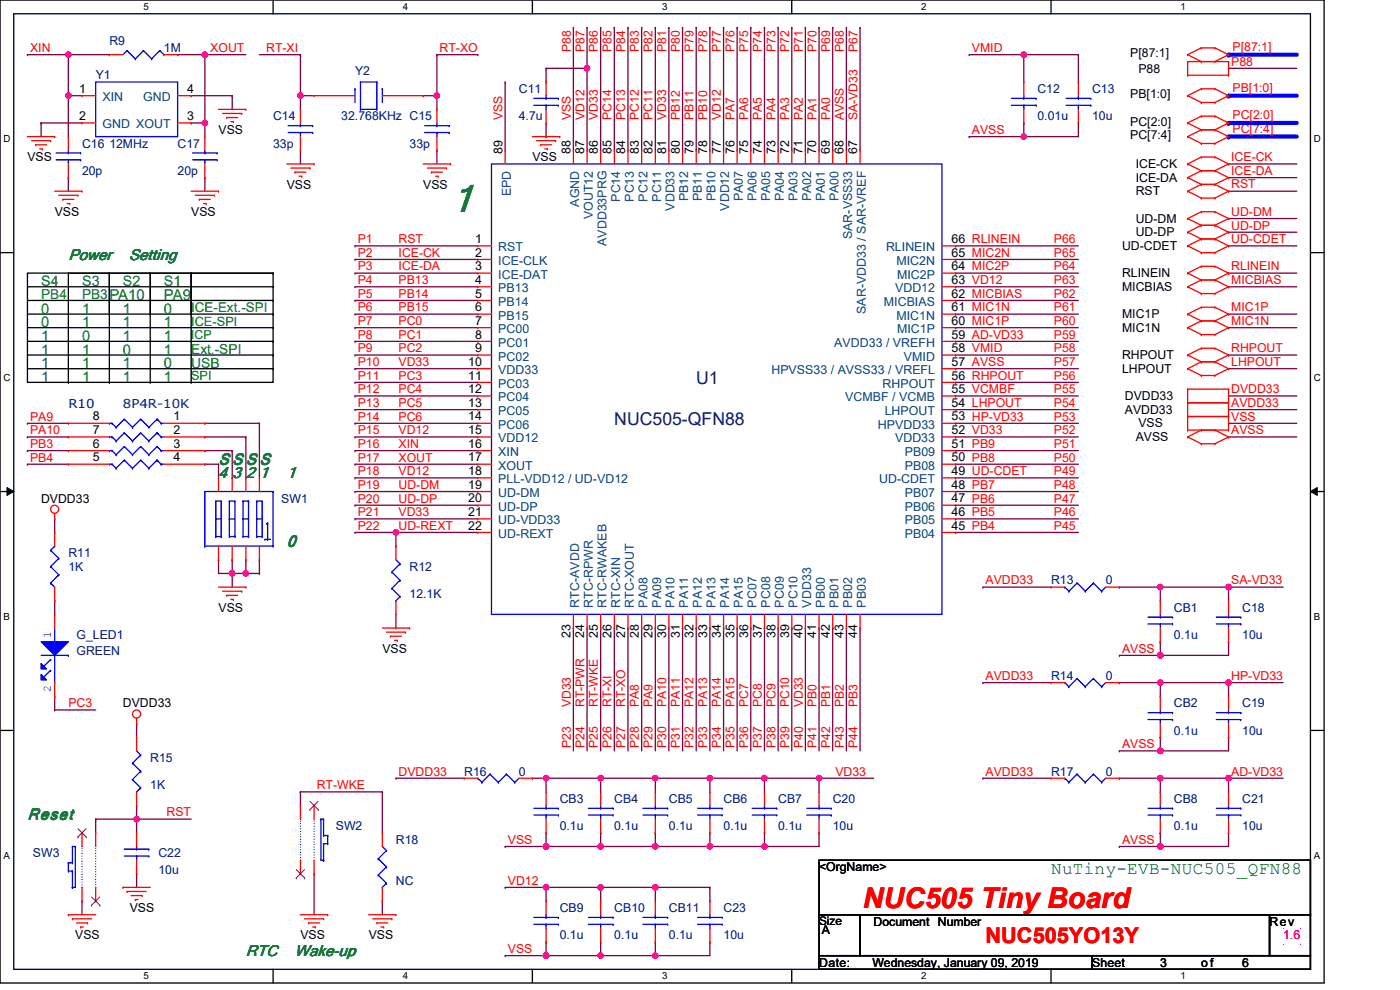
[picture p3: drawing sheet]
<svg xmlns="http://www.w3.org/2000/svg" width="297mm" height="210mm" viewBox="0 0 297 210" stroke-linecap="round" stroke-linejoin="round" font-family="sans-serif">
<defs><g id="words">
<text font-size="8.3" fill="#008000" x="95.6" y="45">1</text>
<text font-size="6.1" fill="#f00" x="183" y="192.6">NUC505 Tiny Board</text>
<text font-size="4.6" fill="#f00" x="209.1" y="200">NUC505YO13Y</text>
<g font-size="3.7" fill="#000080">
<text x="147.7" y="81.6">U1</text>
<text x="130.3" y="90.2">NUC505-QFN88</text>
</g>
<text font-size="3.7" fill="#008000" x="223" y="185.4">NuTiny-EVB-NUC505_QFN88</text>
<g font-size="3.4" fill="#008000">
<text x="14.6" y="55.1">Power</text>
<text x="27.4" y="55.1">Setting</text>
<text x="46.4" y="98.6">S</text>
<text x="46.4" y="101.5">4</text>
<text x="49.3" y="98.6">S</text>
<text x="49.3" y="101.5">3</text>
<text x="52.2" y="98.6">S</text>
<text x="52.2" y="101.5">2</text>
<text x="55" y="98.6">S</text>
<text x="55" y="101.5">1</text>
<text x="60.8" y="101.5">1</text>
<text x="60.8" y="116">0</text>
<text x="5.9" y="173.8">Reset</text>
<text x="52.2" y="202.7">RTC</text>
<text x="62.6" y="202.7">Wake-up</text>
</g>
<g font-size="3.2" fill="#008000">
<text x="23.2" y="63.7">PA10</text>
<text x="34.8" y="63.7">PA9</text>
</g>
<g font-size="3.1" fill="#008000">
<text x="8.7" y="69.4">0</text>
<text x="8.7" y="66.5">0</text>
<text x="17.4" y="66.5">1</text>
<text x="17.4" y="69.4">1</text>
<text x="26.1" y="66.5">1</text>
<text x="26.1" y="69.4">1</text>
<text x="34.8" y="66.5">0</text>
<text x="34.8" y="69.4">1</text>
<text x="8.7" y="75.2">1</text>
<text x="8.7" y="72.3">1</text>
<text x="17.4" y="72.3">0</text>
<text x="17.4" y="75.2">1</text>
<text x="26.1" y="75.2">0</text>
<text x="26.1" y="72.3">1</text>
<text x="34.8" y="72.3">1</text>
<text x="34.8" y="75.2">1</text>
<text x="8.7" y="81">1</text>
<text x="8.7" y="78.1">1</text>
<text x="17.4" y="81">1</text>
<text x="17.4" y="78.1">1</text>
<text x="26.1" y="78.1">1</text>
<text x="26.1" y="81">1</text>
<text x="34.8" y="78.1">0</text>
<text x="34.8" y="81">1</text>
</g>
<g font-size="3" fill="#008000">
<text x="8.7" y="60.7">S4</text>
<text x="17.4" y="60.7">S3</text>
<text x="26.1" y="60.7">S2</text>
<text x="34.8" y="60.7">S1</text>
<text x="40.6" y="78">USB</text>
</g>
<g font-size="2.9" fill="#008000">
<text x="8.7" y="63.4">PB4</text>
<text x="17.4" y="63.4">PB3</text>
<text x="40.6" y="75">Ext.-SPI</text>
</g>
<text font-size="2.8" fill="#008000" x="40.6" y="66.3">ICE-Ext.-SPI</text>
<g font-size="2.7" fill="#008000">
<text x="40.6" y="69.1">ICE-SPI</text>
<text x="40.6" y="80.6">SPI</text>
</g>
<g font-size="2.6" fill="#f00">
<text x="6.4" y="11">XIN</text>
<text x="44.6" y="11">XOUT</text>
<text x="56.5" y="11">RT-XI</text>
<text x="93.3" y="11">RT-XO</text>
<text x="121.1" y="11" transform="rotate(-90 121.1 11)">P88</text>
<text x="124" y="11" transform="rotate(-90 124 11)">P87</text>
<text x="126.9" y="11" transform="rotate(-90 126.9 11)">P86</text>
<text x="129.8" y="11" transform="rotate(-90 129.8 11)">P85</text>
<text x="132.7" y="11" transform="rotate(-90 132.7 11)">P84</text>
<text x="135.6" y="11" transform="rotate(-90 135.6 11)">P83</text>
<text x="138.5" y="11" transform="rotate(-90 138.5 11)">P82</text>
<text x="141.3" y="11" transform="rotate(-90 141.3 11)">P81</text>
<text x="144.2" y="11" transform="rotate(-90 144.2 11)">P80</text>
<text x="147.1" y="11" transform="rotate(-90 147.1 11)">P79</text>
<text x="150" y="11" transform="rotate(-90 150 11)">P78</text>
<text x="152.9" y="11" transform="rotate(-90 152.9 11)">P77</text>
<text x="155.8" y="11" transform="rotate(-90 155.8 11)">P76</text>
<text x="158.7" y="11" transform="rotate(-90 158.7 11)">P75</text>
<text x="161.6" y="11" transform="rotate(-90 161.6 11)">P74</text>
<text x="164.5" y="11" transform="rotate(-90 164.5 11)">P73</text>
<text x="167.4" y="11" transform="rotate(-90 167.4 11)">P72</text>
<text x="170.3" y="11" transform="rotate(-90 170.3 11)">P71</text>
<text x="173.2" y="11" transform="rotate(-90 173.2 11)">P70</text>
<text x="176.1" y="11" transform="rotate(-90 176.1 11)">P69</text>
<text x="179" y="11" transform="rotate(-90 179 11)">P68</text>
<text x="181.9" y="11" transform="rotate(-90 181.9 11)">P67</text>
<text x="206.2" y="11">VMID</text>
<text x="261.5" y="10.7">P[87:1]</text>
<text x="261.2" y="13.9">P88</text>
<text x="261.5" y="19.4">PB[1:0]</text>
<text x="106.6" y="25.5" transform="rotate(-90 106.6 25.5)">VSS</text>
<text x="121.1" y="25.5" transform="rotate(-90 121.1 25.5)">VSS</text>
<text x="124" y="25.5" transform="rotate(-90 124 25.5)">VD12</text>
<text x="126.9" y="25.5" transform="rotate(-90 126.9 25.5)">VD33</text>
<text x="129.8" y="25.5" transform="rotate(-90 129.8 25.5)">PC14</text>
<text x="132.7" y="25.5" transform="rotate(-90 132.7 25.5)">PC13</text>
<text x="135.6" y="25.5" transform="rotate(-90 135.6 25.5)">PC12</text>
<text x="138.5" y="25.5" transform="rotate(-90 138.5 25.5)">PC11</text>
<text x="141.3" y="25.5" transform="rotate(-90 141.3 25.5)">VD33</text>
<text x="144.2" y="25.5" transform="rotate(-90 144.2 25.5)">PB12</text>
<text x="147.1" y="25.5" transform="rotate(-90 147.1 25.5)">PB11</text>
<text x="150" y="25.5" transform="rotate(-90 150 25.5)">PB10</text>
<text x="152.9" y="25.5" transform="rotate(-90 152.9 25.5)">VD12</text>
<text x="155.8" y="25.5" transform="rotate(-90 155.8 25.5)">PA7</text>
<text x="158.7" y="25.5" transform="rotate(-90 158.7 25.5)">PA6</text>
<text x="161.6" y="25.5" transform="rotate(-90 161.6 25.5)">PA5</text>
<text x="164.5" y="25.5" transform="rotate(-90 164.5 25.5)">PA4</text>
<text x="167.4" y="25.5" transform="rotate(-90 167.4 25.5)">PA3</text>
<text x="170.3" y="25.5" transform="rotate(-90 170.3 25.5)">PA2</text>
<text x="173.2" y="25.5" transform="rotate(-90 173.2 25.5)">PA1</text>
<text x="176.1" y="25.5" transform="rotate(-90 176.1 25.5)">PA0</text>
<text x="179" y="25.5" transform="rotate(-90 179 25.5)">AVSS</text>
<text x="181.9" y="25.5" transform="rotate(-90 181.9 25.5)">SA-VD33</text>
<text x="206.2" y="28.4">AVSS</text>
<text x="261.5" y="28.1">PC[7:4]</text>
<text x="261.5" y="25.2">PC[2:0]</text>
<text x="261.2" y="34.2">ICE-CK</text>
<text x="261.2" y="40">RST</text>
<text x="261.2" y="37.1">ICE-DA</text>
<text x="261.2" y="45.8">UD-DM</text>
<text x="75.9" y="51.6">P1</text>
<text x="84.6" y="51.6">RST</text>
<text x="223.6" y="51.6">P66</text>
<text x="261.2" y="48.7">UD-DP</text>
<text x="261.2" y="51.6">UD-CDET</text>
<text x="75.9" y="57.4">P3</text>
<text x="75.9" y="54.5">P2</text>
<text x="84.6" y="57.4">ICE-DA</text>
<text x="84.6" y="54.5">ICE-CK</text>
<text x="223.6" y="54.5">P65</text>
<text x="223.6" y="57.4">P64</text>
<text x="261.2" y="57.4">RLINEIN</text>
<text x="75.9" y="60.3">P4</text>
<text x="75.9" y="63.2">P5</text>
<text x="84.6" y="60.3">PB13</text>
<text x="84.6" y="63.2">PB14</text>
<text x="223.6" y="60.3">P63</text>
<text x="223.6" y="63.2">P62</text>
<text x="261.2" y="60.3">MICBIAS</text>
<text x="75.9" y="71.8">P8</text>
<text x="75.9" y="68.9">P7</text>
<text x="75.9" y="66.1">P6</text>
<text x="84.6" y="71.8">PC1</text>
<text x="84.6" y="68.9">PC0</text>
<text x="84.6" y="66.1">PB15</text>
<text x="223.6" y="71.8">P59</text>
<text x="223.6" y="66.1">P61</text>
<text x="223.6" y="68.9">P60</text>
<text x="261.2" y="66.1">MIC1P</text>
<text x="261.2" y="68.9">MIC1N</text>
<text x="75.9" y="74.7">P9</text>
<text x="75.9" y="77.6">P10</text>
<text x="84.6" y="74.7">PC2</text>
<text x="84.6" y="77.6">VD33</text>
<text x="223.6" y="74.7">P58</text>
<text x="223.6" y="77.6">P57</text>
<text x="261.2" y="74.7">RHPOUT</text>
<text x="261.2" y="77.6">LHPOUT</text>
<text x="75.9" y="80.5">P11</text>
<text x="75.9" y="83.4">P12</text>
<text x="84.6" y="80.5">PC3</text>
<text x="84.6" y="83.4">PC4</text>
<text x="223.6" y="80.5">P56</text>
<text x="223.6" y="83.4">P55</text>
<text x="261.2" y="83.4">DVDD33</text>
<text x="6.4" y="89.2">PA9</text>
<text x="75.9" y="89.2">P14</text>
<text x="75.9" y="86.3">P13</text>
<text x="84.6" y="89.2">PC6</text>
<text x="84.6" y="86.3">PC5</text>
<text x="223.6" y="89.2">P53</text>
<text x="223.6" y="86.3">P54</text>
<text x="261.2" y="89.2">VSS</text>
<text x="261.2" y="86.3">AVDD33</text>
<text x="6.4" y="95">PB3</text>
<text x="6.4" y="92.1">PA10</text>
<text x="75.9" y="95">P16</text>
<text x="75.9" y="92.1">P15</text>
<text x="84.6" y="95">XIN</text>
<text x="84.6" y="92.1">VD12</text>
<text x="223.6" y="92.1">P52</text>
<text x="223.6" y="95">P51</text>
<text x="261.2" y="92.1">AVSS</text>
<text x="6.4" y="97.9">PB4</text>
<text x="75.9" y="97.9">P17</text>
<text x="75.9" y="100.8">P18</text>
<text x="84.6" y="97.9">XOUT</text>
<text x="84.6" y="100.8">VD12</text>
<text x="223.6" y="100.8">P49</text>
<text x="223.6" y="97.9">P50</text>
<text x="75.9" y="106.6">P20</text>
<text x="75.9" y="103.7">P19</text>
<text x="84.6" y="106.6">UD-DP</text>
<text x="84.6" y="103.7">UD-DM</text>
<text x="223.6" y="106.6">P47</text>
<text x="223.6" y="103.7">P48</text>
<text x="75.9" y="109.5">P21</text>
<text x="75.9" y="112.4">P22</text>
<text x="84.6" y="109.5">VD33</text>
<text x="84.6" y="112.4">UD-REXT</text>
<text x="223.6" y="109.5">P46</text>
<text x="223.6" y="112.4">P45</text>
<text x="209.1" y="124">AVDD33</text>
<text x="261.2" y="124">SA-VD33</text>
<text x="238" y="138.5">AVSS</text>
<text x="209.1" y="144.2">AVDD33</text>
<text x="261.2" y="144.2">HP-VD33</text>
<text x="14.5" y="150">PC3</text>
<text x="121.1" y="150" transform="rotate(-90 121.1 150)">VD33</text>
<text x="124" y="150" transform="rotate(-90 124 150)">RT-PWR</text>
<text x="126.9" y="150" transform="rotate(-90 126.9 150)">RT-WKE</text>
<text x="129.8" y="150" transform="rotate(-90 129.8 150)">RT-XI</text>
<text x="132.7" y="150" transform="rotate(-90 132.7 150)">RT-XO</text>
<text x="135.6" y="150" transform="rotate(-90 135.6 150)">PA8</text>
<text x="138.5" y="150" transform="rotate(-90 138.5 150)">PA9</text>
<text x="141.3" y="150" transform="rotate(-90 141.3 150)">PA10</text>
<text x="144.2" y="150" transform="rotate(-90 144.2 150)">PA11</text>
<text x="147.1" y="150" transform="rotate(-90 147.1 150)">PA12</text>
<text x="150" y="150" transform="rotate(-90 150 150)">PA13</text>
<text x="152.9" y="150" transform="rotate(-90 152.9 150)">PA14</text>
<text x="155.8" y="150" transform="rotate(-90 155.8 150)">PA15</text>
<text x="158.7" y="150" transform="rotate(-90 158.7 150)">PC7</text>
<text x="161.6" y="150" transform="rotate(-90 161.6 150)">PC8</text>
<text x="164.5" y="150" transform="rotate(-90 164.5 150)">PC9</text>
<text x="167.4" y="150" transform="rotate(-90 167.4 150)">PC10</text>
<text x="170.3" y="150" transform="rotate(-90 170.3 150)">VD33</text>
<text x="173.2" y="150" transform="rotate(-90 173.2 150)">PB0</text>
<text x="176.1" y="150" transform="rotate(-90 176.1 150)">PB1</text>
<text x="179" y="150" transform="rotate(-90 179 150)">PB2</text>
<text x="181.9" y="150" transform="rotate(-90 181.9 150)">PB3</text>
<text x="121.1" y="158.7" transform="rotate(-90 121.1 158.7)">P23</text>
<text x="124" y="158.7" transform="rotate(-90 124 158.7)">P24</text>
<text x="126.9" y="158.7" transform="rotate(-90 126.9 158.7)">P25</text>
<text x="129.8" y="158.7" transform="rotate(-90 129.8 158.7)">P26</text>
<text x="132.7" y="158.7" transform="rotate(-90 132.7 158.7)">P27</text>
<text x="135.6" y="158.7" transform="rotate(-90 135.6 158.7)">P28</text>
<text x="138.5" y="158.7" transform="rotate(-90 138.5 158.7)">P29</text>
<text x="141.3" y="158.7" transform="rotate(-90 141.3 158.7)">P30</text>
<text x="144.2" y="158.7" transform="rotate(-90 144.2 158.7)">P31</text>
<text x="147.1" y="158.7" transform="rotate(-90 147.1 158.7)">P32</text>
<text x="150" y="158.7" transform="rotate(-90 150 158.7)">P33</text>
<text x="152.9" y="158.7" transform="rotate(-90 152.9 158.7)">P34</text>
<text x="155.8" y="158.7" transform="rotate(-90 155.8 158.7)">P35</text>
<text x="158.7" y="158.7" transform="rotate(-90 158.7 158.7)">P36</text>
<text x="161.6" y="158.7" transform="rotate(-90 161.6 158.7)">P37</text>
<text x="164.5" y="158.7" transform="rotate(-90 164.5 158.7)">P38</text>
<text x="167.4" y="158.7" transform="rotate(-90 167.4 158.7)">P39</text>
<text x="170.3" y="158.7" transform="rotate(-90 170.3 158.7)">P40</text>
<text x="173.2" y="158.7" transform="rotate(-90 173.2 158.7)">P41</text>
<text x="176.1" y="158.7" transform="rotate(-90 176.1 158.7)">P42</text>
<text x="179" y="158.7" transform="rotate(-90 179 158.7)">P43</text>
<text x="181.9" y="158.7" transform="rotate(-90 181.9 158.7)">P44</text>
<text x="238" y="158.7">AVSS</text>
<text x="67.2" y="167.4">RT-WKE</text>
<text x="84.6" y="164.5">DVDD33</text>
<text x="177.2" y="164.5">VD33</text>
<text x="209.1" y="164.5">AVDD33</text>
<text x="261.2" y="164.5">AD-VD33</text>
<text x="35.3" y="173.2">RST</text>
<text x="107.7" y="179">VSS</text>
<text x="238" y="179">AVSS</text>
<text x="107.7" y="187.7">VD12</text>
<text x="107.7" y="202.1">VSS</text>
</g>
<g font-size="2.6" fill="#000080">
<text x="23.2" y="9.6">R9</text>
<text x="34.8" y="11">1M</text>
<text x="20.3" y="16.8">Y1</text>
<text x="75.3" y="16">Y2</text>
<text x="110.1" y="19.7">C11</text>
<text x="220.1" y="19.7">C12</text>
<text x="231.7" y="19.7">C13</text>
<text x="57.9" y="25.5">C14</text>
<text x="72.4" y="25.5">32.768KHz C15</text>
<text x="110.1" y="25.5">4.7u</text>
<text x="220.1" y="25.5">0.01u</text>
<text x="231.7" y="25.5">10u</text>
<text x="17.4" y="31.3">C16</text>
<text x="23.2" y="31.3">12MHz</text>
<text x="37.7" y="31.3">C17</text>
<text x="57.9" y="31.3">33p</text>
<text x="86.9" y="31.3">33p</text>
<text x="17.4" y="37.1">20p</text>
<text x="37.7" y="37.1">20p</text>
<text x="14.5" y="86.6">R10</text>
<text x="26.1" y="86.6">8P4R-10K</text>
<text x="59.7" y="106.6">SW1</text>
<text x="14.5" y="118.2">R11</text>
<text x="14.5" y="121.1">1K</text>
<text x="86.9" y="121.1">R12</text>
<text x="223" y="124">R13</text>
<text x="234.6" y="124">0</text>
<text x="86.9" y="126.9">12.1K</text>
<text x="249" y="129.8">CB1</text>
<text x="263.5" y="129.8">C18</text>
<text x="16.2" y="135.6">G_LED1</text>
<text x="249" y="135.6">0.1u</text>
<text x="263.5" y="135.6">10u</text>
<text x="16.2" y="139">GREEN</text>
<text x="223" y="144.2">R14</text>
<text x="234.6" y="144.2">0</text>
<text x="249" y="150">CB2</text>
<text x="249" y="155.8">0.1u</text>
<text x="263.5" y="150">C19</text>
<text x="263.5" y="155.8">10u</text>
<text x="31.9" y="161.6">R15</text>
<text x="31.9" y="167.4">1K</text>
<text x="98.5" y="164.5">R16</text>
<text x="110.1" y="164.5">0</text>
<text x="223" y="164.5">R17</text>
<text x="234.6" y="164.5">0</text>
<text x="118.7" y="170.3">CB3</text>
<text x="130.3" y="170.3">CB4</text>
<text x="141.9" y="170.3">CB5</text>
<text x="153.5" y="170.3">CB6</text>
<text x="165.1" y="170.3">CB7</text>
<text x="176.7" y="170.3">C20</text>
<text x="249" y="170.3">CB8</text>
<text x="263.5" y="170.3">C21</text>
<text x="71.2" y="176.1">SW2</text>
<text x="84" y="179">R18</text>
<text x="118.7" y="176.1">0.1u</text>
<text x="130.3" y="176.1">0.1u</text>
<text x="141.9" y="176.1">0.1u</text>
<text x="153.5" y="176.1">0.1u</text>
<text x="165.1" y="176.1">0.1u</text>
<text x="176.7" y="176.1">10u</text>
<text x="249" y="176.1">0.1u</text>
<text x="263.5" y="176.1">10u</text>
<text x="7" y="181.9">SW3</text>
<text x="33.6" y="181.9">C22</text>
<text x="33.6" y="185.4">10u</text>
<text x="84" y="187.7">NC</text>
<text x="118.7" y="193.5">CB9</text>
<text x="130.3" y="193.5">CB10</text>
<text x="141.9" y="193.5">CB11</text>
<text x="153.5" y="193.5">C23</text>
<text x="118.7" y="199.3">0.1u</text>
<text x="130.3" y="199.3">0.1u</text>
<text x="141.9" y="199.3">0.1u</text>
<text x="153.5" y="199.3">10u</text>
</g>
<g font-size="2.6">
<text x="239.8" y="12.2">P[87:1]</text>
<text x="241.5" y="15.4">P88</text>
<text x="16.8" y="19.7">1</text>
<text x="39.7" y="19.7">4</text>
<text x="239.8" y="20.9">PB[1:0]</text>
<text x="16.8" y="25.5">2</text>
<text x="39.7" y="25.5">3</text>
<text x="46.4" y="28.4">VSS</text>
<text x="239.8" y="29.6">PC[7:4]</text>
<text x="239.8" y="26.7">PC[2:0]</text>
<text x="5.8" y="34.2">VSS</text>
<text x="106.6" y="32.7" transform="rotate(-90 106.6 32.7)">89</text>
<text x="112.9" y="34.2">VSS</text>
<text x="121.1" y="32.7" transform="rotate(-90 121.1 32.7)">88</text>
<text x="124" y="32.7" transform="rotate(-90 124 32.7)">87</text>
<text x="126.8" y="32.7" transform="rotate(-90 126.8 32.7)">86</text>
<text x="129.7" y="32.7" transform="rotate(-90 129.7 32.7)">85</text>
<text x="132.6" y="32.7" transform="rotate(-90 132.6 32.7)">84</text>
<text x="135.5" y="32.7" transform="rotate(-90 135.5 32.7)">83</text>
<text x="138.4" y="32.7" transform="rotate(-90 138.4 32.7)">82</text>
<text x="141.3" y="32.7" transform="rotate(-90 141.3 32.7)">81</text>
<text x="144.2" y="32.7" transform="rotate(-90 144.2 32.7)">80</text>
<text x="147.1" y="32.7" transform="rotate(-90 147.1 32.7)">79</text>
<text x="150" y="32.7" transform="rotate(-90 150 32.7)">78</text>
<text x="152.9" y="32.7" transform="rotate(-90 152.9 32.7)">77</text>
<text x="155.8" y="32.7" transform="rotate(-90 155.8 32.7)">76</text>
<text x="158.7" y="32.7" transform="rotate(-90 158.7 32.7)">75</text>
<text x="161.6" y="32.7" transform="rotate(-90 161.6 32.7)">74</text>
<text x="164.5" y="32.7" transform="rotate(-90 164.5 32.7)">73</text>
<text x="167.4" y="32.7" transform="rotate(-90 167.4 32.7)">72</text>
<text x="170.3" y="32.7" transform="rotate(-90 170.3 32.7)">71</text>
<text x="173.2" y="32.7" transform="rotate(-90 173.2 32.7)">70</text>
<text x="176.1" y="32.7" transform="rotate(-90 176.1 32.7)">69</text>
<text x="179" y="32.7" transform="rotate(-90 179 32.7)">68</text>
<text x="181.9" y="32.7" transform="rotate(-90 181.9 32.7)">67</text>
<text x="240.9" y="35.6">ICE-CK</text>
<text x="60.8" y="40">VSS</text>
<text x="89.8" y="40">VSS</text>
<text x="240.9" y="41.4">RST</text>
<text x="240.9" y="38.5">ICE-DA</text>
<text x="11.6" y="45.8">VSS</text>
<text x="40.6" y="45.8">VSS</text>
<text x="240.9" y="47.2">UD-DM</text>
<text x="100.8" y="51.6">1</text>
<text x="201.8" y="51.6">66 RLINEIN</text>
<text x="238" y="53">UD-CDET</text>
<text x="240.9" y="50.1">UD-DP</text>
<text x="100.8" y="54.4">2</text>
<text x="100.8" y="57.3">3</text>
<text x="201.8" y="57.3">64 MIC2P</text>
<text x="201.8" y="54.4">65 MIC2N</text>
<text x="238" y="58.8">RLINEIN</text>
<text x="100.8" y="60.2">4</text>
<text x="100.8" y="63.1">5</text>
<text x="201.8" y="63.1">62 MICBIAS</text>
<text x="201.8" y="60.2">63 VD12</text>
<text x="238" y="61.7">MICBIAS</text>
<text x="100.8" y="66">6</text>
<text x="100.8" y="68.9">7</text>
<text x="100.8" y="71.8">8</text>
<text x="201.8" y="71.8">59 AD-VD33</text>
<text x="201.8" y="68.9">60 MIC1P</text>
<text x="201.8" y="66">61 MIC1N</text>
<text x="238" y="67.5">MIC1P</text>
<text x="238" y="70.4">MIC1N</text>
<text x="99.3" y="77.6">10</text>
<text x="100.8" y="74.7">9</text>
<text x="201.8" y="77.6">57 AVSS</text>
<text x="201.8" y="74.7">58 VMID</text>
<text x="238" y="76.2">RHPOUT</text>
<text x="99.3" y="80.5">11</text>
<text x="99.3" y="83.4">12</text>
<text x="201.8" y="83.4">55 VCMBF</text>
<text x="201.8" y="80.5">56 RHPOUT</text>
<text x="238" y="79.1">LHPOUT</text>
<text x="19.7" y="89.2">8</text>
<text x="36.8" y="89.2">1</text>
<text x="99.3" y="89.2">14</text>
<text x="99.3" y="86.3">13</text>
<text x="201.8" y="89.2">53 HP-VD33</text>
<text x="201.8" y="86.3">54 LHPOUT</text>
<text x="238.6" y="87.8">AVDD33</text>
<text x="238.6" y="84.9">DVDD33</text>
<text x="19.7" y="92.1">7</text>
<text x="19.7" y="95">6</text>
<text x="36.8" y="92.1">2</text>
<text x="36.8" y="95">3</text>
<text x="99.3" y="95">16</text>
<text x="99.3" y="92.1">15</text>
<text x="201.8" y="92.1">52 VD33</text>
<text x="201.8" y="95">51 PB9</text>
<text x="240.9" y="93.6">AVSS</text>
<text x="241.5" y="90.7">VSS</text>
<text x="19.7" y="97.9">5</text>
<text x="36.8" y="97.9">4</text>
<text x="99.3" y="97.9">17</text>
<text x="99.3" y="100.8">18</text>
<text x="201.8" y="100.8">49 UD-CDET</text>
<text x="201.8" y="97.9">50 PB8</text>
<text x="8.7" y="106.6">DVDD33</text>
<text x="99.3" y="103.7">19</text>
<text x="99.3" y="106.6">20</text>
<text x="201.8" y="103.7">48 PB7</text>
<text x="201.8" y="106.6">47 PB6</text>
<text x="99.3" y="109.5">21</text>
<text x="99.3" y="112.4">22</text>
<text x="201.8" y="112.4">45 PB4</text>
<text x="201.8" y="109.5">46 PB5</text>
<text x="46.4" y="129.8">VSS</text>
<text x="121.1" y="135.3" transform="rotate(-90 121.1 135.3)">23</text>
<text x="124" y="135.3" transform="rotate(-90 124 135.3)">24</text>
<text x="126.8" y="135.3" transform="rotate(-90 126.8 135.3)">25</text>
<text x="129.7" y="135.3" transform="rotate(-90 129.7 135.3)">26</text>
<text x="132.6" y="135.3" transform="rotate(-90 132.6 135.3)">27</text>
<text x="135.5" y="135.3" transform="rotate(-90 135.5 135.3)">28</text>
<text x="138.4" y="135.3" transform="rotate(-90 138.4 135.3)">29</text>
<text x="141.3" y="135.3" transform="rotate(-90 141.3 135.3)">30</text>
<text x="144.2" y="135.3" transform="rotate(-90 144.2 135.3)">31</text>
<text x="147.1" y="135.3" transform="rotate(-90 147.1 135.3)">32</text>
<text x="150" y="135.3" transform="rotate(-90 150 135.3)">33</text>
<text x="152.9" y="135.3" transform="rotate(-90 152.9 135.3)">34</text>
<text x="155.8" y="135.3" transform="rotate(-90 155.8 135.3)">35</text>
<text x="158.7" y="135.3" transform="rotate(-90 158.7 135.3)">36</text>
<text x="161.6" y="135.3" transform="rotate(-90 161.6 135.3)">37</text>
<text x="164.5" y="135.3" transform="rotate(-90 164.5 135.3)">38</text>
<text x="167.4" y="135.3" transform="rotate(-90 167.4 135.3)">39</text>
<text x="170.3" y="135.3" transform="rotate(-90 170.3 135.3)">40</text>
<text x="173.2" y="135.3" transform="rotate(-90 173.2 135.3)">41</text>
<text x="176.1" y="135.3" transform="rotate(-90 176.1 135.3)">42</text>
<text x="179" y="135.3" transform="rotate(-90 179 135.3)">43</text>
<text x="181.9" y="135.3" transform="rotate(-90 181.9 135.3)">44</text>
<text x="81.1" y="138.5">VSS</text>
<text x="26.1" y="150">DVDD33</text>
<text x="173.8" y="184.8">&lt;OrgName&gt;</text>
<text x="27.5" y="193.5">VSS</text>
<text x="185.3" y="196.4">Document Number</text>
<text x="269.3" y="196.4">Rev</text>
<text x="16" y="199.3">VSS</text>
<text x="63.7" y="199.3">VSS</text>
<text x="78.2" y="199.3">VSS</text>
<text x="174.4" y="198.1">A</text>
<text x="173.8" y="205">Date:</text>
<text x="185.1" y="205">Wednesday, January 09, 2019</text>
<text x="231.7" y="205">Sheet</text>
<text x="246.1" y="205">3</text>
<text x="254.8" y="205">of</text>
<text x="263.5" y="205">6</text>
</g>
<g font-size="2.6" fill="#004080">
<text x="21.7" y="21.5">XIN</text>
<text x="30.4" y="21.5">GND</text>
<text x="21.7" y="27.2">GND XOUT</text>
<text x="108.4" y="41.6" transform="rotate(-90 108.4 41.6)">EPD</text>
<text x="122.9" y="43.8" transform="rotate(-90 122.9 43.8)">AGND</text>
<text x="125.8" y="46.5" transform="rotate(-90 125.8 46.5)">VOUT12</text>
<text x="131.5" y="42.8" transform="rotate(-90 131.5 42.8)">PC14</text>
<text x="134.4" y="42.8" transform="rotate(-90 134.4 42.8)">PC13</text>
<text x="137.3" y="42.8" transform="rotate(-90 137.3 42.8)">PC12</text>
<text x="140.2" y="42.8" transform="rotate(-90 140.2 42.8)">PC11</text>
<text x="143.1" y="44.7" transform="rotate(-90 143.1 44.7)">VDD33</text>
<text x="146" y="42.7" transform="rotate(-90 146 42.7)">PB12</text>
<text x="148.9" y="42.7" transform="rotate(-90 148.9 42.7)">PB11</text>
<text x="151.8" y="42.7" transform="rotate(-90 151.8 42.7)">PB10</text>
<text x="154.7" y="44.7" transform="rotate(-90 154.7 44.7)">VDD12</text>
<text x="157.6" y="42.7" transform="rotate(-90 157.6 42.7)">PA07</text>
<text x="160.5" y="42.7" transform="rotate(-90 160.5 42.7)">PA06</text>
<text x="163.4" y="42.7" transform="rotate(-90 163.4 42.7)">PA05</text>
<text x="166.3" y="42.7" transform="rotate(-90 166.3 42.7)">PA04</text>
<text x="169.2" y="42.7" transform="rotate(-90 169.2 42.7)">PA03</text>
<text x="172.1" y="42.7" transform="rotate(-90 172.1 42.7)">PA02</text>
<text x="175" y="42.7" transform="rotate(-90 175 42.7)">PA01</text>
<text x="177.9" y="42.7" transform="rotate(-90 177.9 42.7)">PA00</text>
<text x="105.7" y="53.3">RST</text>
<text x="128.6" y="52.2" transform="rotate(-90 128.6 52.2)">AVDD33PRG</text>
<text x="180.8" y="50.7" transform="rotate(-90 180.8 50.7)">SAR-VSS33</text>
<text x="188" y="53.3">RLINEIN</text>
<text x="105.7" y="56.2">ICE-CLK</text>
<text x="105.7" y="59.1">ICE-DAT</text>
<text x="190.2" y="56.2">MIC2N</text>
<text x="190.3" y="59.1">MIC2P</text>
<text x="105.7" y="62">PB13</text>
<text x="105.7" y="64.9">PB14</text>
<text x="187.5" y="64.9">MICBIAS</text>
<text x="189.9" y="62">VDD12</text>
<text x="105.7" y="67.8">PB15</text>
<text x="105.7" y="70.7">PC00</text>
<text x="183.7" y="66.6" transform="rotate(-90 183.7 66.6)">SAR-VDD33 / SAR-VREF</text>
<text x="190.2" y="67.8">MIC1N</text>
<text x="190.3" y="70.7">MIC1P</text>
<text x="105.7" y="73.6">PC01</text>
<text x="105.7" y="76.5">PC02</text>
<text x="177" y="73.6">AVDD33 / VREFH</text>
<text x="191.8" y="76.5">VMID</text>
<text x="105.7" y="82.3">PC03</text>
<text x="105.7" y="79.4">VDD33</text>
<text x="163.6" y="79.4">HPVSS33 / AVSS33 / VREFL</text>
<text x="187.2" y="82.3">RHPOUT</text>
<text x="105.7" y="85.2">PC04</text>
<text x="105.7" y="88.1">PC05</text>
<text x="179.3" y="85.2">VCMBF / VCMB</text>
<text x="187.7" y="88.1">LHPOUT</text>
<text x="105.7" y="91">PC06</text>
<text x="105.7" y="93.9">VDD12</text>
<text x="186.2" y="91">HPVDD33</text>
<text x="189.9" y="93.9">VDD33</text>
<text x="105.7" y="96.8">XIN</text>
<text x="105.7" y="99.6">XOUT</text>
<text x="191.9" y="99.6">PB08</text>
<text x="191.9" y="96.8">PB09</text>
<text x="105.7" y="102.5">PLL-VDD12 / UD-VD12</text>
<text x="105.7" y="105.4">UD-DM</text>
<text x="186.5" y="102.5">UD-CDET</text>
<text x="191.9" y="105.4">PB07</text>
<text x="105.7" y="108.3">UD-DP</text>
<text x="105.7" y="111.2">UD-VDD33</text>
<text x="191.9" y="111.2">PB05</text>
<text x="191.9" y="108.3">PB06</text>
<text x="105.7" y="114.1">UD-REXT</text>
<text x="191.9" y="114.1">PB04</text>
<text x="122.9" y="128.9" transform="rotate(-90 122.9 128.9)">RTC-AVDD</text>
<text x="125.8" y="128.9" transform="rotate(-90 125.8 128.9)">RTC-RPWR</text>
<text x="128.6" y="128.9" transform="rotate(-90 128.6 128.9)">RTC-RWAKEB</text>
<text x="131.5" y="128.9" transform="rotate(-90 131.5 128.9)">RTC-XIN</text>
<text x="134.4" y="128.9" transform="rotate(-90 134.4 128.9)">RTC-XOUT</text>
<text x="137.3" y="128.9" transform="rotate(-90 137.3 128.9)">PA08</text>
<text x="140.2" y="128.9" transform="rotate(-90 140.2 128.9)">PA09</text>
<text x="143.1" y="128.9" transform="rotate(-90 143.1 128.9)">PA10</text>
<text x="146" y="128.9" transform="rotate(-90 146 128.9)">PA11</text>
<text x="148.9" y="128.9" transform="rotate(-90 148.9 128.9)">PA12</text>
<text x="151.8" y="128.9" transform="rotate(-90 151.8 128.9)">PA13</text>
<text x="154.7" y="128.9" transform="rotate(-90 154.7 128.9)">PA14</text>
<text x="157.6" y="128.9" transform="rotate(-90 157.6 128.9)">PA15</text>
<text x="160.5" y="128.9" transform="rotate(-90 160.5 128.9)">PC07</text>
<text x="163.4" y="128.9" transform="rotate(-90 163.4 128.9)">PC08</text>
<text x="166.3" y="128.9" transform="rotate(-90 166.3 128.9)">PC09</text>
<text x="169.2" y="128.9" transform="rotate(-90 169.2 128.9)">PC10</text>
<text x="172.1" y="128.9" transform="rotate(-90 172.1 128.9)">VDD33</text>
<text x="175" y="128.9" transform="rotate(-90 175 128.9)">PB00</text>
<text x="177.9" y="128.9" transform="rotate(-90 177.9 128.9)">PB01</text>
<text x="180.8" y="128.9" transform="rotate(-90 180.8 128.9)">PB02</text>
<text x="183.7" y="128.9" transform="rotate(-90 183.7 128.9)">PB03</text>
</g>
<text font-size="2.6" fill="#008000" x="40.6" y="71.8">ICP</text>
<text font-size="2.6" fill="#f0f" x="272.2" y="199.3">1.6</text>
<text font-size="2.5" x="173.8" y="196.3">Size</text>
<g font-size="2.4" fill="#00f">
<text x="10.8" y="135.3" transform="rotate(-90 10.8 135.3)">1</text>
<text x="10.8" y="146.8" transform="rotate(-90 10.8 146.8)">2</text>
</g>
<g font-size="2.1">
<text x="30.4" y="2.2">5</text>
<text x="85.4" y="2.2">4</text>
<text x="140.4" y="2.2">3</text>
<text x="195.5" y="2.2">2</text>
<text x="250.5" y="2.2">1</text>
<text x=".8" y="30.1">D</text>
<text x="278.7" y="30.1">D</text>
<text x=".8" y="80.8">C</text>
<text x="278.7" y="80.8">C</text>
<text x=".8" y="131.4">B</text>
<text x="278.7" y="131.4">B</text>
<text x=".8" y="182.1">A</text>
<text x="278.7" y="182.1">A</text>
<text x="30.4" y="207.8">5</text>
<text x="85.4" y="207.8">4</text>
<text x="140.4" y="207.8">3</text>
<text x="195.5" y="207.8">2</text>
<text x="250.5" y="207.8">1</text>
</g>
</g></defs>
<path d="M0 0h280.9v208.5h-280.9zM2.9 2.9h275.1v202.7h-275.1z" fill="none" stroke="#000" stroke-width=".28"/>
<g fill="#fff">
<path d="M30.4 .3h1.2v2.3h-1.2z"/>
<path d="M30.4 205.9h1.2v2.3h-1.2z"/>
</g>
<path d="M57.9 0v2.9M57.9 205.6v2.9" fill="none" stroke="#000" stroke-width=".28"/>
<g fill="#fff">
<path d="M85.4 .3h1.2v2.3h-1.2z"/>
<path d="M85.4 205.9h1.2v2.3h-1.2z"/>
</g>
<path d="M112.9 0v2.9M112.9 205.6v2.9" fill="none" stroke="#000" stroke-width=".28"/>
<g fill="#fff">
<path d="M140.4 .3h1.2v2.3h-1.2z"/>
<path d="M140.4 205.9h1.2v2.3h-1.2z"/>
</g>
<path d="M168 0v2.9M168 205.6v2.9" fill="none" stroke="#000" stroke-width=".28"/>
<g fill="#fff">
<path d="M195.5 .3h1.1v2.3h-1.1z"/>
<path d="M195.5 205.9h1.1v2.3h-1.1z"/>
</g>
<path d="M223 0v2.9M223 205.6v2.9" fill="none" stroke="#000" stroke-width=".28"/>
<g fill="#fff">
<path d="M250.5 .3h1.1v2.3h-1.1z"/>
<path d="M250.5 205.9h1.1v2.3h-1.1z"/>
<path d="M.8 28.3h1.5v2.3h-1.5z"/>
<path d="M278.7 28.3h1.5v2.3h-1.5z"/>
<path d="M.8 78.9h1.5v2.3h-1.5z"/>
<path d="M278.7 78.9h1.5v2.3h-1.5z"/>
</g>
<path d="M0 53.6h2.9M278 53.6h2.9" fill="none" stroke="#000" stroke-width=".28"/>
<g fill="#fff">
<path d="M.8 129.6h1.3v2.3h-1.3z"/>
<path d="M278.7 129.6h1.4v2.3h-1.4z"/>
</g>
<path d="M0 104.3h2.9M278 104.3h2.9" fill="none" stroke="#000" stroke-width=".28"/>
<path d="M1.5 103.4l1.4 .9-1.4 .8zM278 104.3l1.4-.9v1.7z" fill="#000"/>
<path d="M1.5 103.4l1.4 .9-1.4 .8zM278 104.3l1.4-.9v1.7z" fill="none" stroke="#000" stroke-width=".21"/>
<g fill="#fff">
<path d="M.7 180.3h1.5v2.3h-1.5z"/>
<path d="M278.7 180.3h1.4v2.3h-1.4z"/>
</g>
<g fill="none" stroke="#000" stroke-width=".28">
<path d="M5.8 57.9h52.1v23.2h-52.1zM23.2 57.9v23.2M31.9 57.9v23.2M40.6 57.9v23.2M57.9 57.9h.1M57.9 57.9h-43.4v23.2M5.8 66.6h52.1M5.8 63.7h52.1M5.8 60.8h52.1M5.8 69.5h52.1M5.8 72.4h52.1M5.8 75.3h52.1"/>
<path d="M5.8 78.2h52.1M23.2 66.6h.1M31.9 66.6h.1M40.6 66.6h.1M57.9 66.6h.1M57.9 63.7h.1M57.9 60.8h.1M57.9 69.5h.1M57.9 72.4h.1M57.9 75.3h.1M57.9 78.2h.1M14.5 81.1h.1"/>
<path d="M23.2 81.1h.1M31.9 81.1h.1M40.6 81.1h.1M0 154.9h2.9M278 154.9h2.9"/>
</g>
<path d="M14.5 20.3h.1M14.5 20.3v8.7M43.5 26.1h.1M43.5 26.1v2.9" fill="none" stroke="#800040" stroke-width=".28"/>
<circle cx="43.5" cy="26.1" r=".57" fill="#f0f"/>
<circle cx="43.5" cy="26.1" r=".57" fill="none" stroke="#f0f" stroke-width=".28"/>
<path d="M43.5 11.6h.1M43.5 11.6h8.7" fill="none" stroke="#800040" stroke-width=".28"/>
<circle cx="43.5" cy="11.6" r=".57" fill="#f0f"/>
<circle cx="43.5" cy="11.6" r=".57" fill="none" stroke="#f0f" stroke-width=".28"/>
<path d="M5.8 11.6h.1M5.8 11.6h8.7" fill="none" stroke="#800040" stroke-width=".28"/>
<circle cx="14.5" cy="11.6" r=".57" fill="#f0f"/>
<circle cx="14.5" cy="11.6" r=".57" fill="none" stroke="#f0f" stroke-width=".28"/>
<g fill="none" stroke="#800040" stroke-width=".28">
<path d="M37.7 11.6h.1M37.7 11.6h5.8M43.5 11.6h.1M43.5 11.6v14.5h-2.9M14.5 37.7h.1M14.5 20.3h.1M14.5 37.7v2.9M14.5 20.3h2.9M40.6 26.1h.1M43.5 37.7h.1M43.5 37.7v2.9M55 118.7h.1"/>
<path d="M55 118.7v2.9"/>
</g>
<circle cx="14.5" cy="20.3" r=".57" fill="#f0f"/>
<circle cx="14.5" cy="20.3" r=".57" fill="none" stroke="#f0f" stroke-width=".28"/>
<path d="M14.5 11.6h.1M14.5 11.6v8.7M14.5 11.6h8.7M49.3 20.3h.1M49.3 20.3v2.9M29 153.5h.1M29 153.5v2.9M29 173.8h.1M29 173.8v2.9M29 173.8h11.6M29 185.3h.1M29 185.3v2.9" fill="none" stroke="#800040" stroke-width=".28"/>
<circle cx="29" cy="173.8" r=".57" fill="#f0f"/>
<circle cx="29" cy="173.8" r=".57" fill="none" stroke="#f0f" stroke-width=".28"/>
<path d="M29 170.9h.1M29 170.9v2.9M150.6 179.6h.1M150.6 179.6h11.6" fill="none" stroke="#800040" stroke-width=".28"/>
<circle cx="150.6" cy="179.5" r=".57" fill="#f0f"/>
<circle cx="150.6" cy="179.5" r=".57" fill="none" stroke="#f0f" stroke-width=".28"/>
<path d="M139 165.1h.1M139 165.1h11.6" fill="none" stroke="#800040" stroke-width=".28"/>
<circle cx="139" cy="165.1" r=".57" fill="#f0f"/>
<circle cx="139" cy="165.1" r=".57" fill="none" stroke="#f0f" stroke-width=".28"/>
<path d="M127.4 165.1h.1M127.4 165.1v2.9M139 165.1h.1M139 165.1v2.9M150.6 165.1h.1M150.6 165.1v2.9M162.2 179.6h.1M162.2 179.6h11.6" fill="none" stroke="#800040" stroke-width=".28"/>
<circle cx="162.2" cy="179.5" r=".57" fill="#f0f"/>
<circle cx="162.2" cy="179.5" r=".57" fill="none" stroke="#f0f" stroke-width=".28"/>
<path d="M8.7 26.1h.1M8.7 26.1h8.7M127.4 165.1h.1M127.4 165.1h11.6" fill="none" stroke="#800040" stroke-width=".28"/>
<circle cx="127.4" cy="165.1" r=".57" fill="#f0f"/>
<circle cx="127.4" cy="165.1" r=".57" fill="none" stroke="#f0f" stroke-width=".28"/>
<path d="M115.8 176.7h.1M115.8 176.7v2.9M162.2 165.1h.1M162.2 165.1h11.6" fill="none" stroke="#800040" stroke-width=".28"/>
<circle cx="162.2" cy="165.1" r=".57" fill="#f0f"/>
<circle cx="162.2" cy="165.1" r=".57" fill="none" stroke="#f0f" stroke-width=".28"/>
<path d="M115.8 165.1h.1M115.8 165.1h11.6M150.6 165.1h.1M150.6 165.1h11.6M162.2 165.1h.1M162.2 165.1v2.9" fill="none" stroke="#800040" stroke-width=".28"/>
<circle cx="150.6" cy="165.1" r=".57" fill="#f0f"/>
<circle cx="150.6" cy="165.1" r=".57" fill="none" stroke="#f0f" stroke-width=".28"/>
<path d="M112.9 165.1h.1M112.9 165.1h2.9" fill="none" stroke="#800040" stroke-width=".28"/>
<circle cx="115.8" cy="165.1" r=".57" fill="#f0f"/>
<circle cx="115.8" cy="165.1" r=".57" fill="none" stroke="#f0f" stroke-width=".28"/>
<path d="M115.8 165.1h.1M115.8 165.1v2.9M139 176.7h.1M139 176.7v2.9M115.8 188.2h.1M115.8 188.2v2.9M115.8 188.2h11.6M127.4 188.2h.1M127.4 188.2v2.9M115.8 202.7h.1M115.8 202.7h11.6" fill="none" stroke="#800040" stroke-width=".28"/>
<circle cx="115.8" cy="202.7" r=".57" fill="#f0f"/>
<circle cx="115.8" cy="202.7" r=".57" fill="none" stroke="#f0f" stroke-width=".28"/>
<path d="M107.2 188.2h.1M107.2 188.2h8.6" fill="none" stroke="#800040" stroke-width=".28"/>
<circle cx="115.8" cy="188.2" r=".57" fill="#f0f"/>
<circle cx="115.8" cy="188.2" r=".57" fill="none" stroke="#f0f" stroke-width=".28"/>
<g fill="none" stroke="#800040" stroke-width=".28">
<path d="M246.1 144.8h.1M246.1 144.8v2.9M260.6 144.8h.1M260.6 144.8h11.6M139 188.2h.1M139 199.8h.1M139 188.2v2.9M139 199.8v2.9M139 188.2h11.6M150.6 188.2h.1M150.6 199.8h.1M150.6 188.2v2.9"/>
<path d="M150.6 199.8v2.9h-11.6M139 202.7h.1"/>
</g>
<circle cx="260.6" cy="144.8" r=".57" fill="#f0f"/>
<circle cx="260.6" cy="144.8" r=".57" fill="none" stroke="#f0f" stroke-width=".28"/>
<path d="M246.1 159.3h.1M246.1 159.3h14.5M260.6 144.8h.1M260.6 144.8v2.9" fill="none" stroke="#800040" stroke-width=".28"/>
<circle cx="246.1" cy="159.3" r=".57" fill="#f0f"/>
<circle cx="246.1" cy="159.3" r=".57" fill="none" stroke="#f0f" stroke-width=".28"/>
<path d="M237.5 144.8h.1M237.5 144.8h8.6M246.1 156.4h.1M246.1 156.4v2.9M260.6 156.4h.1M260.6 156.4v2.9" fill="none" stroke="#800040" stroke-width=".28"/>
<circle cx="246.1" cy="144.8" r=".57" fill="#f0f"/>
<circle cx="246.1" cy="144.8" r=".57" fill="none" stroke="#f0f" stroke-width=".28"/>
<path d="M237.5 159.3h.1M237.5 159.3h8.6" fill="none" stroke="#800040" stroke-width=".28"/>
<circle cx="246.1" cy="159.3" r=".57" fill="#f0f"/>
<circle cx="246.1" cy="159.3" r=".57" fill="none" stroke="#f0f" stroke-width=".28"/>
<path d="M208.5 144.8h.1M208.5 144.8h14.5M246.1 144.8h.1M246.1 144.8h14.5M246.1 179.6h.1M246.1 179.6h14.5" fill="none" stroke="#800040" stroke-width=".28"/>
<circle cx="246.1" cy="179.5" r=".57" fill="#f0f"/>
<circle cx="246.1" cy="179.5" r=".57" fill="none" stroke="#f0f" stroke-width=".28"/>
<path d="M260.6 165.1h.1M260.6 165.1v2.9M260.6 165.1h11.6" fill="none" stroke="#800040" stroke-width=".28"/>
<circle cx="260.6" cy="165.1" r=".57" fill="#f0f"/>
<circle cx="260.6" cy="165.1" r=".57" fill="none" stroke="#f0f" stroke-width=".28"/>
<path d="M237.5 179.6h.1M237.5 179.6h8.6M246.1 165.1h.1M246.1 165.1v2.9" fill="none" stroke="#800040" stroke-width=".28"/>
<circle cx="246.1" cy="179.5" r=".57" fill="#f0f"/>
<circle cx="246.1" cy="179.5" r=".57" fill="none" stroke="#f0f" stroke-width=".28"/>
<path d="M237.5 165.1h.1M237.5 165.1h8.6" fill="none" stroke="#800040" stroke-width=".28"/>
<circle cx="246.1" cy="165.1" r=".57" fill="#f0f"/>
<circle cx="246.1" cy="165.1" r=".57" fill="none" stroke="#f0f" stroke-width=".28"/>
<g fill="none" stroke="#800040" stroke-width=".28">
<path d="M84 165.1h.1M84 165.1h14.5M173.8 165.1h.1M173.8 165.1h11.5M173.8 165.1v2.9M208.5 165.1h.1M208.5 165.1h14.5M246.1 176.7h.1M246.1 165.1h.1M246.1 176.7v2.9M246.1 165.1h14.5M260.6 176.7h.1"/>
<path d="M260.6 176.7v2.9"/>
</g>
<circle cx="173.8" cy="165.1" r=".57" fill="#f0f"/>
<circle cx="173.8" cy="165.1" r=".57" fill="none" stroke="#f0f" stroke-width=".28"/>
<g fill="none" stroke="#800040" stroke-width=".28">
<path d="M107.2 17.4h.1M107.2 17.4v14.5M121.6 5.8h.1M121.6 5.8v26.1M124.5 14.5h.1M124.5 14.5v17.4M130.3 5.8h.1M130.3 5.8v26.1M133.2 5.8h.1M133.2 5.8v26.1M136.1 5.8h.1M136.1 5.8v26.1"/>
<path d="M139 5.8h.1M139 5.8v26.1M141.9 5.8h.1M141.9 5.8v26.1M144.8 5.8h.1M144.8 5.8v26.1M147.7 5.8h.1M147.7 5.8v26.1M150.6 5.8h.1M150.6 5.8v26.1M153.5 5.8h.1M153.5 5.8v26.1"/>
<path d="M156.4 5.8h.1M156.4 5.8v26.1M159.3 5.8h.1M159.3 5.8v26.1M162.2 5.8h.1M162.2 5.8v26.1M165.1 5.8h.1M165.1 5.8v26.1M168 5.8h.1M168 5.8v26.1M170.9 5.8h.1M170.9 5.8v26.1"/>
<path d="M173.8 5.8h.1M173.8 5.8v26.1M176.7 5.8h.1M176.7 5.8v26.1M179.6 5.8h.1M179.6 5.8v26.1M260.6 37.7h.1M260.6 34.8h.1M260.6 37.7h14.5M260.6 34.8h14.5M260.6 40.6h.1M260.6 57.9h.1"/>
<path d="M260.6 46.4h.1M260.6 49.3h.1M260.6 52.2h.1M260.6 40.6h14.5M260.6 57.9h14.5M260.6 46.4h14.5M260.6 49.3h14.5M260.6 52.2h14.5M260.6 60.8h.1M260.6 75.3h.1M260.6 78.2h.1M260.6 60.8h14.5"/>
<path d="M260.6 75.3h14.5M260.6 78.2h14.5M202.7 92.7h.1M202.7 84h.1M202.7 98.5h.1M202.7 86.9h.1M202.7 95.6h.1M202.7 89.8h.1M202.7 89.8h26.1M202.7 86.9h26.1M202.7 92.7h26.1M202.7 84h26.1"/>
<path d="M202.7 98.5h26.1M202.7 95.6h26.1M260.6 89.8h.1M260.6 86.9h.1M260.6 92.7h.1M260.6 89.8h14.5M260.6 86.9h14.5M260.6 92.7h14.5M202.7 110.1h.1M202.7 107.2h.1M202.7 110.1h26.1M202.7 107.2h26.1"/>
<path d="M124.5 133.2h.1M124.5 133.2v26.1M133.2 133.2h.1M133.2 133.2v26.1M136.1 133.2h.1M136.1 133.2v26.1M147.7 133.2h.1M147.7 133.2v26.1M159.3 133.2h.1M159.3 133.2v26.1M170.9 133.2h.1M170.9 133.2v26.1"/>
<path d="M173.8 133.2h.1M173.8 133.2v26.1M182.5 133.2h.1M182.5 133.2v26.1"/>
</g>
<circle cx="124.5" cy="14.5" r=".57" fill="#f0f"/>
<circle cx="124.5" cy="14.5" r=".57" fill="none" stroke="#f0f" stroke-width=".28"/>
<g fill="none" stroke="#800040" stroke-width=".28">
<path d="M127.4 5.8h.1M127.4 5.8v26.1M182.5 5.8h.1M182.5 5.8v26.1M75.3 52.2h.1M75.3 57.9h.1M75.3 55h.1M75.3 52.2h26.1M75.3 57.9h26.1M75.3 55h26.1M202.7 55h.1M202.7 57.9h.1"/>
<path d="M202.7 52.2h.1M202.7 52.2h26.1M202.7 57.9h26.1M202.7 55h26.1M75.3 72.4h.1M75.3 69.5h.1M75.3 60.8h.1M75.3 66.6h.1M75.3 63.7h.1M75.3 75.3h.1M75.3 78.2h.1M75.3 75.3h26.1"/>
<path d="M75.3 72.4h26.1M75.3 78.2h26.1M75.3 66.6h26.1M75.3 69.5h26.1M75.3 63.7h26.1M75.3 60.8h26.1M202.7 75.3h.1M202.7 72.4h.1M202.7 78.2h.1M202.7 66.6h.1M202.7 69.5h.1M202.7 63.7h.1"/>
<path d="M202.7 60.8h.1M202.7 75.3h26.1M202.7 72.4h26.1M202.7 78.2h26.1M202.7 66.6h26.1M202.7 69.5h26.1M202.7 63.7h26.1M202.7 60.8h26.1M75.3 81.1h.1M75.3 95.6h.1M75.3 89.8h.1M75.3 92.7h.1"/>
<path d="M75.3 98.5h.1M75.3 84h.1M75.3 86.9h.1M75.3 81.1h26.1M75.3 95.6h26.1M75.3 89.8h26.1M75.3 92.7h26.1M75.3 98.5h26.1M75.3 84h26.1M75.3 86.9h26.1M202.7 81.1h.1M202.7 81.1h26.1"/>
<path d="M75.3 110.1h.1M75.3 107.2h.1M75.3 104.3h.1M75.3 101.4h.1M75.3 110.1h26.1M75.3 107.2h26.1M75.3 104.3h26.1M75.3 101.4h26.1M84 112.9h.1M84 112.9h17.4M202.7 104.3h.1M202.7 101.4h.1"/>
<path d="M202.7 112.9h.1M202.7 104.3h26.1M202.7 101.4h26.1M202.7 112.9h26.1M139 133.2h.1M139 133.2v26.1M141.9 133.2h.1M141.9 133.2v26.1M144.8 133.2h.1M144.8 133.2v26.1M153.5 133.2h.1M153.5 133.2v26.1"/>
<path d="M156.4 133.2h.1M156.4 133.2v26.1"/>
</g>
<circle cx="84" cy="112.9" r=".57" fill="#f0f"/>
<circle cx="84" cy="112.9" r=".57" fill="none" stroke="#f0f" stroke-width=".28"/>
<path d="M162.2 133.2h.1M162.2 133.2v26.1M165.1 133.2h.1M165.1 133.2v26.1M168 133.2h.1M168 133.2v26.1M176.7 133.2h.1M176.7 133.2v26.1M179.6 133.2h.1M179.6 133.2v26.1M107.2 179.6h.1M107.2 179.6h8.6" fill="none" stroke="#800040" stroke-width=".28"/>
<circle cx="115.8" cy="179.5" r=".57" fill="#f0f"/>
<circle cx="115.8" cy="179.5" r=".57" fill="none" stroke="#f0f" stroke-width=".28"/>
<path d="M127.4 179.6h.1M127.4 179.6h11.6" fill="none" stroke="#800040" stroke-width=".28"/>
<circle cx="127.4" cy="179.5" r=".57" fill="#f0f"/>
<circle cx="127.4" cy="179.5" r=".57" fill="none" stroke="#f0f" stroke-width=".28"/>
<path d="M107.2 202.7h.1M107.2 202.7h8.6" fill="none" stroke="#800040" stroke-width=".28"/>
<circle cx="115.8" cy="202.7" r=".57" fill="#f0f"/>
<circle cx="115.8" cy="202.7" r=".57" fill="none" stroke="#f0f" stroke-width=".28"/>
<path d="M52.2 118.7h.1M52.2 118.7v2.9M115.8 179.6h.1M115.8 179.6h11.6" fill="none" stroke="#800040" stroke-width=".28"/>
<circle cx="115.8" cy="179.5" r=".57" fill="#f0f"/>
<circle cx="115.8" cy="179.5" r=".57" fill="none" stroke="#f0f" stroke-width=".28"/>
<path d="M49.3 118.7h.1M49.3 118.7v2.9M127.4 199.8h.1M127.4 199.8v2.9" fill="none" stroke="#800040" stroke-width=".28"/>
<circle cx="49.2" cy="121.6" r=".57" fill="#f0f"/>
<circle cx="49.2" cy="121.6" r=".57" fill="none" stroke="#f0f" stroke-width=".28"/>
<path d="M139 179.6h.1M139 179.6h11.6M115.8 199.8h.1M115.8 199.8v2.9" fill="none" stroke="#800040" stroke-width=".28"/>
<circle cx="139" cy="179.5" r=".57" fill="#f0f"/>
<circle cx="139" cy="179.5" r=".57" fill="none" stroke="#f0f" stroke-width=".28"/>
<g fill="none" stroke="#800040" stroke-width=".28">
<path d="M8.7 26.1h.1M8.7 26.1v2.9M40.6 20.3h.1M40.6 20.3h8.7M49.3 121.6h.1M49.3 121.6v2.9M49.3 121.6h2.9M52.2 121.6h.1M127.4 176.7h.1M127.4 176.7v2.9M150.6 176.7h.1M150.6 176.7v2.9"/>
<path d="M162.2 176.7h.1M162.2 176.7v2.9M173.8 176.7h.1M173.8 176.7v2.9"/>
</g>
<circle cx="52.1" cy="121.6" r=".57" fill="#f0f"/>
<circle cx="52.1" cy="121.6" r=".57" fill="none" stroke="#f0f" stroke-width=".28"/>
<g fill="none" stroke="#800040" stroke-width=".28">
<path d="M5.8 89.8h.1M5.8 95.6h.1M5.8 98.5h.1M5.8 92.7h.1M5.8 89.8h8.7M5.8 95.6h8.7M5.8 98.5h8.7M5.8 92.7h8.7M43.5 98.5h.1M43.5 95.6h.1M43.5 92.7h.1M43.5 89.8h.1"/>
<path d="M43.5 89.8h11.5M43.5 95.6h5.8M43.5 98.5h2.9M43.5 92.7h8.7M46.4 98.5h.1M46.4 98.5v2.9M49.3 95.6h.1M49.3 95.6v5.8M52.2 92.7h.1M52.2 92.7v8.7M55 89.8h.1M55 89.8v11.6"/>
<path d="M46.4 118.7h.1M46.4 118.7v2.9h2.9M49.3 121.6h.1M52.2 121.6h2.8M55 121.6h.1M121.6 133.2h.1M121.6 133.2v26.1M127.4 133.2h.1M127.4 133.2v26.1M130.3 133.2h.1M130.3 133.2v26.1M150.6 133.2h.1"/>
<path d="M150.6 133.2v26.1M20.3 173.8h.1M20.3 173.8v2.9M20.3 173.8h8.7M17.4 191.1h.1M17.4 191.1v2.9M127.4 188.2h.1M127.4 188.2h11.6"/>
</g>
<circle cx="139" cy="188.2" r=".57" fill="#f0f"/>
<circle cx="139" cy="188.2" r=".57" fill="none" stroke="#f0f" stroke-width=".28"/>
<circle cx="127.4" cy="188.2" r=".57" fill="#f0f"/>
<circle cx="127.4" cy="188.2" r=".57" fill="none" stroke="#f0f" stroke-width=".28"/>
<path d="M127.4 202.7h.1M127.4 202.7h11.6" fill="none" stroke="#800040" stroke-width=".28"/>
<circle cx="139" cy="202.7" r=".57" fill="#f0f"/>
<circle cx="139" cy="202.7" r=".57" fill="none" stroke="#f0f" stroke-width=".28"/>
<circle cx="127.4" cy="202.7" r=".57" fill="#f0f"/>
<circle cx="127.4" cy="202.7" r=".57" fill="none" stroke="#f0f" stroke-width=".28"/>
<path d="M115.8 14.5h.1M115.8 14.5v2.9M115.8 14.5h8.7M124.5 14.5h.1M124.5 5.8h.1M124.5 5.8v8.7M115.8 29h.1M115.8 26.1v2.9M246.1 139h.1M246.1 139h14.5" fill="none" stroke="#800040" stroke-width=".28"/>
<circle cx="246.1" cy="139" r=".57" fill="#f0f"/>
<circle cx="246.1" cy="139" r=".57" fill="none" stroke="#f0f" stroke-width=".28"/>
<path d="M260.6 124.5h.1M260.6 124.5v2.9M260.6 124.5h11.6" fill="none" stroke="#800040" stroke-width=".28"/>
<circle cx="260.6" cy="124.5" r=".57" fill="#f0f"/>
<circle cx="260.6" cy="124.5" r=".57" fill="none" stroke="#f0f" stroke-width=".28"/>
<path d="M237.5 139h.1M237.5 139h8.6M246.1 124.5h.1M246.1 124.5v2.9" fill="none" stroke="#800040" stroke-width=".28"/>
<circle cx="246.1" cy="139" r=".57" fill="#f0f"/>
<circle cx="246.1" cy="139" r=".57" fill="none" stroke="#f0f" stroke-width=".28"/>
<path d="M237.5 124.5h.1M237.5 124.5h8.6" fill="none" stroke="#800040" stroke-width=".28"/>
<circle cx="246.1" cy="124.5" r=".57" fill="#f0f"/>
<circle cx="246.1" cy="124.5" r=".57" fill="none" stroke="#f0f" stroke-width=".28"/>
<g fill="none" stroke="#800040" stroke-width=".28">
<path d="M11.6 110.1h.1M11.6 110.1v2.8M11.6 127.4h.1M11.6 127.4v2.9M208.5 124.5h.1M208.5 124.5h14.5M246.1 136.1h.1M246.1 124.5h.1M246.1 136.1v2.9M246.1 124.5h14.5M260.6 136.1h.1M260.6 136.1v2.9"/>
<path d="M11.6 147.7h.1M11.6 150.6h.1M11.6 147.7v2.9M11.6 150.6h8.7"/>
</g>
<path d="M260.6 11.6h14.5" fill="none" stroke="#00f" stroke-width=".87"/>
<circle cx="260.6" cy="11.6" r=".43" fill="#00f"/>
<path d="M260.6 29h14.5" fill="none" stroke="#00f" stroke-width=".87"/>
<circle cx="260.6" cy="29" r=".43" fill="#00f"/>
<path d="M260.6 26.1h14.5" fill="none" stroke="#00f" stroke-width=".87"/>
<circle cx="260.6" cy="26.1" r=".43" fill="#00f"/>
<path d="M260.6 20.3h14.5" fill="none" stroke="#00f" stroke-width=".87"/>
<circle cx="260.6" cy="20.3" r=".43" fill="#00f"/>
<g fill="none" stroke="#800040" stroke-width=".28">
<path d="M217.2 11.6h.1M217.2 11.6h11.6M217.2 11.6v5.8M228.8 11.6h.1M228.8 11.6v5.8M217.2 26.1h.1M217.2 26.1v2.9M228.8 26.1h.1M228.8 26.1v2.9M260.6 66.6h.1M260.6 69.5h.1M260.6 66.6h14.5"/>
<path d="M260.6 69.5h14.5M260.6 84h.1M260.6 84h14.5M63.7 168h.1M63.7 168v2.9M66.6 185.3h.1M66.6 185.3v8.7"/>
</g>
<circle cx="217.2" cy="11.6" r=".57" fill="#f0f"/>
<circle cx="217.2" cy="11.6" r=".57" fill="none" stroke="#f0f" stroke-width=".28"/>
<path d="M205.6 11.6h.1M205.6 11.6h11.6M260.6 14.5h.1M260.6 14.5h14.5M205.6 29h.1M205.6 29h23.2M217.2 29h.1" fill="none" stroke="#800040" stroke-width=".28"/>
<circle cx="217.2" cy="29" r=".57" fill="#f0f"/>
<circle cx="217.2" cy="29" r=".57" fill="none" stroke="#f0f" stroke-width=".28"/>
<g fill="none" stroke="#800040" stroke-width=".28">
<path d="M63.7 11.6h.1M63.7 11.6v8.7M92.7 11.6h.1M92.7 11.6h8.7M92.7 11.6v11.6M101.4 11.6h.1M63.7 20.3h.1M63.7 20.3h2.9M89.8 20.3h.1M89.8 20.3h2.9M92.7 31.9h.1M92.7 20.3h.1"/>
<path d="M92.7 31.9v2.9"/>
</g>
<circle cx="92.7" cy="20.3" r=".57" fill="#f0f"/>
<circle cx="92.7" cy="20.3" r=".57" fill="none" stroke="#f0f" stroke-width=".28"/>
<path d="M63.7 20.3h.1M63.7 20.3v2.9" fill="none" stroke="#800040" stroke-width=".28"/>
<circle cx="63.7" cy="20.3" r=".57" fill="#f0f"/>
<circle cx="63.7" cy="20.3" r=".57" fill="none" stroke="#f0f" stroke-width=".28"/>
<g fill="none" stroke="#800040" stroke-width=".28">
<path d="M55 11.6h8.7M63.7 11.6h.1M63.7 31.9h.1M63.7 31.9v2.9M75.3 112.9h.1M75.3 112.9h8.7v2.9M84 115.8h.1M84 133.2h.1M84 130.3v2.9M63.7 168h.1M63.7 168h17.4M81.1 168h.1"/>
<path d="M81.1 168v8.7M81.1 191.1h.1M81.1 191.1v2.9"/>
</g>
<g fill="none" stroke="#f00" stroke-width=".28">
<path d="M251.9 11.6h.1M251.9 16h.1M251.9 13.1h.1M251.9 13.1v2.9M251.9 13.1h8.7M251.9 11.6l2.9 1.5M251.9 16h8.7M254.8 10.2h.1M254.8 13.1h.1M254.8 18.8h.1M254.8 10.2l-2.9 1.4M254.8 10.2h2.9"/>
<path d="M254.8 18.8l-2.9 1.5M254.8 18.8h2.9M257.7 10.2h.1M257.7 13.1h.1M257.7 18.8h.1M257.7 10.2l2.9 1.4M257.7 18.8l2.9 1.5M260.6 11.6h.1M260.6 13.1h.1M260.6 16h.1M260.6 13.1v2.9M260.6 11.6l-2.9 1.5"/>
<path d="M5.8 29h5.8M6.7 29.8h4M7.6 30.7h.1M7.6 30.7h2.3M8.4 31.6h.6M9 31.6h.1M10.7 29.8h.1M11.6 29h.1M46.4 23.2h5.8M47.2 24.1h4.1M48.1 24.9h.1M48.1 24.9h2.3"/>
<path d="M49 25.8h.5M49.5 25.8h.1M51.3 24.1h.1M52.2 23.2h.1M60.8 34.8h5.8M61.7 35.6h4.1M62.6 36.5h.1M62.6 36.5h2.3M63.4 37.4h.6M64 37.4h.1M65.8 35.6h.1M66.6 34.8h.1"/>
<path d="M89.8 34.8h5.8M90.7 35.6h4M91.5 36.5h.1M91.5 36.5h2.4M92.4 37.4h.6M93 37.4h.1M94.7 35.6h.1M95.6 34.8h.1M112.9 29h5.8M113.8 29.8h4.1M114.7 30.7h.1M114.7 30.7h2.3"/>
<path d="M115.6 31.6h.5M116.1 31.6h.1M117.9 29.8h.1M118.7 29h.1M251.9 34.8h.1M251.9 37.7h.1M251.9 29h.1M251.9 26.1h.1M251.9 20.3h.1M251.9 34.8l2.9 1.4M251.9 37.7l2.9 1.4M251.9 29l2.9 1.4"/>
<path d="M251.9 26.1l2.9 1.4M251.9 20.3l2.9 1.4M254.8 39.1h.1M254.8 33.3h.1M254.8 36.2h.1M254.8 27.5h.1M254.8 30.4h.1M254.8 24.6h.1M254.8 21.7h.1M254.8 39.1l-2.9 1.5M254.8 39.1h2.9M254.8 33.3l-2.9 1.5"/>
<path d="M254.8 33.3h2.9M254.8 36.2h2.9M254.8 36.2l-2.9 1.5M254.8 27.5l-2.9 1.5M254.8 27.5h2.9M254.8 30.4h2.9M254.8 24.6l-2.9 1.5M254.8 24.6h2.9M254.8 21.7h2.9M257.7 39.1h.1M257.7 33.3h.1M257.7 36.2h.1"/>
<path d="M257.7 27.5h.1M257.7 30.4h.1M257.7 24.6h.1M257.7 21.7h.1M257.7 39.1l2.9 1.5M257.7 33.3l2.9 1.5M257.7 36.2l2.9 1.5M257.7 27.5l2.9 1.5M257.7 24.6l2.9 1.5M260.6 34.8h.1M260.6 37.7h.1M260.6 29h.1"/>
<path d="M260.6 26.1h.1M260.6 20.3h.1M260.6 34.8l-2.9 1.4M260.6 37.7l-2.9 1.4M260.6 29l-2.9 1.4M260.6 26.1l-2.9 1.4M260.6 20.3l-2.9 1.4M11.6 40.6h5.8M12.5 41.4h4M13.3 42.3h.1M13.3 42.3h2.4M14.2 43.2h.6"/>
<path d="M14.8 43.2h.1M16.5 41.4h.1M17.4 40.6h.1M40.6 40.6h5.8M41.4 41.4h4.1M42.3 42.3h.1M42.3 42.3h2.3M43.2 43.2h.6M43.8 43.2h.1M45.5 41.4h.1M46.4 40.6h.1M251.9 40.6h.1"/>
<path d="M251.9 57.9h.1M251.9 46.4h.1M251.9 49.3h.1M251.9 52.2h.1M251.9 40.6l2.9 1.4M251.9 57.9l2.9 1.5M251.9 46.4l2.9 1.4M251.9 49.3l2.9 1.4M251.9 52.2l2.9 1.4M254.8 42h.1M254.8 59.4h.1M254.8 56.5h.1"/>
<path d="M254.8 44.9h.1M254.8 47.8h.1M254.8 50.7h.1M254.8 53.6h.1M254.8 42h2.9M254.8 59.4l-2.9 1.4M254.8 59.4h2.9M254.8 56.5l-2.9 1.4M254.8 56.5h2.9M254.8 44.9l-2.9 1.5M254.8 44.9h2.9M254.8 47.8h2.9"/>
<path d="M254.8 47.8l-2.9 1.5M254.8 50.7h2.9M254.8 50.7l-2.9 1.5M254.8 53.6h2.9M257.7 42h.1M257.7 59.4h.1M257.7 56.5h.1M257.7 44.9h.1M257.7 47.8h.1M257.7 50.7h.1M257.7 53.6h.1M257.7 59.4l2.9 1.4"/>
<path d="M257.7 56.5l2.9 1.4M257.7 44.9l2.9 1.5M257.7 47.8l2.9 1.5M257.7 50.7l2.9 1.5M260.6 40.6h.1M260.6 57.9h.1M260.6 46.4h.1M260.6 49.3h.1M260.6 52.2h.1M260.6 40.6l-2.9 1.4M260.6 57.9l-2.9 1.5M260.6 46.4l-2.9 1.4"/>
<path d="M260.6 49.3l-2.9 1.4M260.6 52.2l-2.9 1.4M251.9 60.8h.1M251.9 75.3h.1M251.9 78.2h.1M251.9 66.6h.1M251.9 69.5h.1M251.9 60.8l2.9 1.5M251.9 75.3l2.9 1.5M251.9 78.2l2.9 1.5M251.9 66.6l2.9 1.5M251.9 69.5l2.9 1.5"/>
<path d="M254.8 62.3h.1M254.8 73.9h.1M254.8 76.8h.1M254.8 79.7h.1M254.8 65.2h.1M254.8 68.1h.1M254.8 71h.1M254.8 62.3h2.9M254.8 73.9l-2.9 1.4M254.8 73.9h2.9M254.8 76.8h2.9M254.8 76.8l-2.9 1.4"/>
<path d="M254.8 79.7h2.9M254.8 65.2l-2.9 1.4M254.8 65.2h2.9M254.8 68.1h2.9M254.8 68.1l-2.9 1.4M254.8 71h2.9M257.7 62.3h.1M257.7 73.9h.1M257.7 76.8h.1M257.7 79.7h.1M257.7 65.2h.1M257.7 68.1h.1"/>
<path d="M257.7 71h.1M257.7 73.9l2.9 1.4M257.7 76.8l2.9 1.4M257.7 65.2l2.9 1.4M257.7 68.1l2.9 1.4M260.6 60.8h.1M260.6 75.3h.1M260.6 78.2h.1M260.6 66.6h.1M260.6 69.5h.1M260.6 60.8l-2.9 1.5M260.6 75.3l-2.9 1.5"/>
<path d="M260.6 78.2l-2.9 1.5M260.6 66.6l-2.9 1.5M260.6 69.5l-2.9 1.5M251.9 91.2h.1M251.9 88.3h.1M251.9 85.4h.1M251.9 82.5h.1M251.9 92.7h.1M251.9 88.3h8.7M251.9 91.2h8.7M251.9 82.5v8.7M251.9 85.4h8.7"/>
<path d="M251.9 82.5h8.7M251.9 92.7l2.9 1.4M254.8 91.2h.1M254.8 94.1h.1M254.8 91.2l-2.9 1.5M254.8 94.1h2.9M257.7 91.2h.1M257.7 94.1h.1M257.7 91.2l2.9 1.5M260.6 88.3h.1M260.6 91.2h.1M260.6 85.4h.1"/>
<path d="M260.6 82.5h.1M260.6 92.7h.1M260.6 82.5v8.7M260.6 92.7l-2.9 1.4M11.6 110.1h.1M11.6 108.9v1.2M46.4 124.5h5.8M47.2 125.4h4.1M48.1 126.3h.1M48.1 126.3h2.3M49 127.1h.5M49.5 127.1h.1"/>
<path d="M51.3 125.4h.1M52.2 124.5h.1M81.1 133.2h5.8M82 134.1h4M82.8 135h.1M82.8 135h2.4M83.7 135.8h.6M84.3 135.8h.1M86 134.1h.1M86.9 133.2h.1M29 153.5h.1M29 152.3v1.2"/>
<path d="M14.5 194h.1M14.5 194h5.8M15.4 194.9h.1M15.4 194.9h4M16.2 195.8h2.4M17.1 196.6h.1M17.1 196.6h.6M18.6 195.8h.1M26.1 188.2h.1M26.1 188.2h5.8M26.9 189.1h.1M26.9 189.1h4.1"/>
<path d="M27.8 190h2.3M28.7 190.8h.1M28.7 190.8h.6M30.1 190h.1M63.7 194h5.8M64.6 194.9h4M65.5 195.8h.1M65.5 195.8h2.3M66.3 196.6h.6M66.9 196.6h.1M68.6 194.9h.1M69.5 194h.1"/>
<path d="M78.2 194h5.8M79.1 194.9h4M79.9 195.8h.1M79.9 195.8h2.4M80.8 196.6h.6M81.4 196.6h.1M83.1 194.9h.1M84 194h.1"/>
<circle cx="11.6" cy="108" r=".86"/>
<circle cx="29" cy="151.5" r=".86"/>
</g>
<path d="M173.8 182.5h104.2v11.5h-104.2zM173.8 194h8.7v8.7h-8.7zM182.5 194h86.8v8.7h-86.8zM269.3 194h8.7v8.7h-8.7zM173.8 202.7h57.9v2.9h-57.9zM231.7 202.7h46.3v2.9h-46.3z" fill="none" stroke="#000" stroke-width=".28"/>
<g fill="#f0f">
<path d="M272.1 196.8h.2v.2h-.2z"/>
<path d="M275.9 196.8h.2v.2h-.2z"/>
<path d="M275.9 200.3h.2v.2h-.2z"/>
<path d="M272.1 200.3h.2v.2h-.2z"/>
</g>
<path d="M173.8 182.5h104.2v11.5h-104.2zM173.8 194h8.7v8.7h-8.7zM182.5 194h86.8v8.7h-86.8zM269.3 194h8.7v8.7h-8.7zM173.8 202.7h57.9v2.9h-57.9zM231.7 202.7h46.3v2.9h-46.3z" fill="none" stroke="#000" stroke-width=".28"/>
<g fill="#f0f">
<path d="M272.1 196.8h.2v.2h-.2z"/>
<path d="M275.9 196.8h.2v.2h-.2z"/>
<path d="M275.9 200.3h.2v.2h-.2z"/>
<path d="M272.1 200.3h.2v.2h-.2z"/>
</g>
<path d="M173.8 182.5h104.2v11.5h-104.2zM173.8 194h8.7v8.7h-8.7zM182.5 194h86.8v8.7h-86.8zM269.3 194h8.7v8.7h-8.7zM173.8 202.7h57.9v2.9h-57.9zM231.7 202.7h46.3v2.9h-46.3z" fill="none" stroke="#000" stroke-width=".28"/>
<g fill="#f0f">
<path d="M272.1 196.8h.2v.2h-.2z"/>
<path d="M275.9 196.8h.2v.2h-.2z"/>
<path d="M275.9 200.3h.2v.2h-.2z"/>
<path d="M272.1 200.3h.2v.2h-.2z"/>
</g>
<g fill="none" stroke="#00f" stroke-width=".28">
<path d="M75.3 18.8h.1M75.3 18.8v2.9M76.5 17.4h.1M76.5 17.4h3.4M76.5 17.4v5.8M79.9 17.4h.1M79.9 17.4v5.8M81.1 18.8h.1M81.1 18.8v2.9M40.9 33.9h5.2M40.9 32.4h5.2M43.5 32.4h.1"/>
<path d="M43.5 33.9h.1M43.5 31.9v.5M43.5 33.9v.9M46.1 33.9h.1M46.1 32.4h.1M76.5 23.2h.1M76.5 23.2h3.4M79.9 23.2h.1M104.3 34.8h95.5v95.5h-95.5zM214.6 22.3h5.2M214.6 20.9h5.2M217.2 20.9h.1"/>
<path d="M217.2 22.3h.1M217.2 20.3v.6M217.2 22.3v.9M219.8 22.3h.1M219.8 20.9h.1M10.7 116.7h.1M10.7 116.7l1.8 1.7M11.6 115.8h.1M11.6 115.8l-.9 .9M12.5 118.4h.1M12.5 118.4l-1.8 1.8M10.7 123.7h.1"/>
<path d="M10.7 120.2h.1M10.7 123.7l.9 .8M10.7 120.2l1.8 1.7M12.5 121.9h.1M12.5 121.9l-1.8 1.8M243.5 132.4h5.3M243.5 130.9h5.3M246.1 130.9h.1M246.1 132.4h.1M246.1 130.3v.6M246.1 132.4v.8M248.8 132.4h.1"/>
<path d="M248.8 130.9h.1M258 132.4h5.2M258 130.9h5.2M260.6 130.9h.1M260.6 132.4h.1M260.6 130.3v.6M260.6 132.4v.8M263.2 132.4h.1M263.2 130.9h.1M15.4 179.6h.1M15.4 179.6h.6M15.4 179.6v3.4"/>
<path d="M16 179.6h.1M16 179.6v8.6h-.6M81.1 179.6l.9 .8M124.8 172.9h5.2M124.8 171.4h5.2M127.4 171.4h.1M127.4 172.9h.1M127.4 170.9v.5M127.4 172.9v.9M130 172.9h.1M130 171.4h.1M136.4 172.9h5.2"/>
<path d="M136.4 171.4h5.2M139 171.4h.1M139 172.9h.1M139 170.9v.5M139 172.9v.9M141.6 172.9h.1M141.6 171.4h.1M14.5 183h.1M14.5 184.8h.1M14.5 183h.9M14.5 183v1.8M14.5 184.8h.9"/>
<path d="M15.4 183h.1M15.4 184.8h.1M15.4 188.2h.1M15.4 184.8v3.4M80.2 182.2h.1M80.2 185.6h.1M80.2 182.2l1.8 1.7M80.2 185.6l1.8 1.8M81.1 188.2h.1M82 180.4h.1M82 183.9h.1M82 187.4h.1"/>
<path d="M82 180.4l-1.8 1.8M82 183.9l-1.8 1.7M82 187.4l-.9 .8M148 196.1h5.2M148 194.6h5.2M150.6 194.6h.1M150.6 196.1h.1M150.6 194v.6M150.6 196.1v.8M153.2 196.1h.1M153.2 194.6h.1"/>
</g>
<g fill="none" stroke="#f00" stroke-width=".28">
<path d="M217.2 17.4h.1M217.2 17.4v2.9M43.5 29h.1M43.5 37.7h.1M43.5 29v2.9M43.5 34.8v2.9M66.6 20.3h.1M66.6 20.3h8.7M81.1 20.3h8.7M89.8 20.3h.1M107.2 31.9h.1M107.2 31.9v2.9"/>
<path d="M121.6 31.9h.1M121.6 31.9v2.9M124.5 31.9h.1M124.5 31.9v2.9M127.4 31.9h.1M127.4 31.9v2.9M130.3 31.9h.1M130.3 31.9v2.9M133.2 31.9h.1M133.2 31.9v2.9M136.1 31.9h.1M136.1 31.9v2.9"/>
<path d="M139 31.9h.1M139 31.9v2.9M141.9 31.9h.1M141.9 31.9v2.9M144.8 31.9h.1M144.8 31.9v2.9M147.7 31.9h.1M147.7 31.9v2.9M150.6 31.9h.1M150.6 31.9v2.9M153.5 31.9h.1M153.5 31.9v2.9"/>
<path d="M156.4 31.9h.1M156.4 31.9v2.9M159.3 31.9h.1M159.3 31.9v2.9M162.2 31.9h.1M162.2 31.9v2.9M165.1 31.9h.1M165.1 31.9v2.9M168 31.9h.1M168 31.9v2.9M170.9 31.9h.1M170.9 31.9v2.9"/>
<path d="M173.8 31.9h.1M173.8 31.9v2.9M176.7 31.9h.1M176.7 31.9v2.9M179.6 31.9h.1M179.6 31.9v2.9M182.5 31.9h.1M182.5 31.9v2.9M217.2 26.1h.1M217.2 23.2v2.9M101.4 52.2h.1M101.4 55h.1"/>
<path d="M101.4 57.9h.1M101.4 52.2h2.9M101.4 55h2.9M101.4 57.9h2.9M199.8 52.2h2.9M199.8 55h2.9M199.8 57.9h2.9M202.7 57.9h.1M202.7 55h.1M202.7 52.2h.1M101.4 60.8h.1M101.4 63.7h.1"/>
<path d="M101.4 66.6h.1M101.4 69.5h.1M101.4 72.4h.1M101.4 75.3h.1M101.4 78.2h.1M101.4 72.4h2.9M101.4 78.2h2.9M101.4 60.8h2.9M101.4 63.7h2.9M101.4 66.6h2.9M101.4 69.5h2.9M101.4 75.3h2.9"/>
<path d="M199.8 72.4h2.9M199.8 78.2h2.9M199.8 60.8h2.9M199.8 63.7h2.9M199.8 66.6h2.9M199.8 69.5h2.9M199.8 75.3h2.9M202.7 72.4h.1M202.7 78.2h.1M202.7 69.5h.1M202.7 75.3h.1M202.7 66.6h.1"/>
<path d="M202.7 63.7h.1M202.7 60.8h.1M101.4 95.6h.1M101.4 98.5h.1M101.4 81.1h.1M101.4 84h.1M101.4 89.8h.1M101.4 86.9h.1M101.4 92.7h.1M101.4 95.6h2.9M101.4 98.5h2.9M101.4 81.1h2.9"/>
<path d="M101.4 84h2.9M101.4 89.8h2.9M101.4 92.7h2.9M101.4 86.9h2.9M199.8 95.6h2.9M199.8 98.5h2.9M199.8 81.1h2.9M199.8 84h2.9M199.8 89.8h2.9M199.8 92.7h2.9M199.8 86.9h2.9M202.7 92.7h.1"/>
<path d="M202.7 98.5h.1M202.7 95.6h.1M202.7 84h.1M202.7 81.1h.1M202.7 89.8h.1M202.7 86.9h.1M11.6 112.9h.1M11.6 112.9v2.9M101.4 101.4h.1M101.4 104.3h.1M101.4 107.2h.1M101.4 110.1h.1"/>
<path d="M101.4 112.9h.1M101.4 112.9h2.9M101.4 101.4h2.9M101.4 104.3h2.9M101.4 110.1h2.9M101.4 107.2h2.9M199.8 112.9h2.9M199.8 101.4h2.9M199.8 104.3h2.9M199.8 110.1h2.9M199.8 107.2h2.9M202.7 112.9h.1"/>
<path d="M202.7 101.4h.1M202.7 104.3h.1M202.7 110.1h.1M202.7 107.2h.1M11.6 127.4h.1M11.6 124.5v2.9M121.6 133.2h.1M121.6 130.3v2.9M124.5 133.2h.1M124.5 130.3v2.9M127.4 133.2h.1M127.4 130.3v2.9"/>
<path d="M130.3 133.2h.1M130.3 130.3v2.9M133.2 133.2h.1M133.2 130.3v2.9M136.1 133.2h.1M136.1 130.3v2.9M139 133.2h.1M139 130.3v2.9M141.9 133.2h.1M141.9 130.3v2.9M144.8 133.2h.1M144.8 130.3v2.9"/>
<path d="M147.7 133.2h.1M147.7 130.3v2.9M150.6 133.2h.1M150.6 130.3v2.9M153.5 133.2h.1M153.5 130.3v2.9M156.4 133.2h.1M156.4 130.3v2.9M159.3 133.2h.1M159.3 130.3v2.9M162.2 133.2h.1M162.2 130.3v2.9"/>
<path d="M165.1 133.2h.1M165.1 130.3v2.9M168 133.2h.1M168 130.3v2.9M170.9 133.2h.1M170.9 130.3v2.9M173.8 133.2h.1M173.8 130.3v2.9M176.7 133.2h.1M176.7 130.3v2.9M179.6 133.2h.1M179.6 130.3v2.9"/>
<path d="M182.5 133.2h.1M182.5 130.3v2.9M246.1 127.4h.1M246.1 136.1h.1M246.1 127.4v2.9M246.1 133.2v2.9M260.6 127.4h.1M260.6 136.1h.1M260.6 127.4v2.9M260.6 133.2v2.9M17.4 176.7h.1M17.4 176.7v2.9"/>
<path d="M20.3 176.7h.1M20.3 176.7v2.9M81.1 176.7h.1M81.1 176.7v2.9M127.4 168h.1M127.4 176.7h.1M127.4 168v2.9M127.4 173.8v2.9M139 168h.1M139 176.7h.1M139 168v2.9M139 173.8v2.9"/>
<path d="M17.4 191.1h.1M17.4 188.2v2.9M20.3 191.1h.1M20.3 188.2v2.9M81.1 191.1h.1M81.1 188.2v2.9M150.6 191.1h.1M150.6 199.8h.1M150.6 191.1v2.9M150.6 196.9v2.9"/>
</g>
<path d="M17.4 179.6h.1M20.3 179.6h.1M17.4 188.2v-8.6M20.3 188.2v-8.6" fill="none" stroke="#00f" stroke-width=".28" stroke-dasharray="0 .6"/>
<path d="M16.5 177.5h.1M16.5 175.8l1.8 1.7M18.3 175.8l-1.8 1.7M18.3 177.5h.1M19.4 192h.1M19.4 190.3l1.8 1.7M21.2 190.3l-1.8 1.7M21.2 192h.1" fill="none" stroke="#804000" stroke-width=".21"/>
<path d="M8.7 136.1h5.8l-2.9 2.9z" fill="#00f"/>
<path d="M8.7 136.1h5.8l-2.9 2.9z" fill="none" stroke="#00f" stroke-width=".28"/>
<path d="M8.7 140.8l1.2 1.1h-1.2z" fill="#00f"/>
<path d="M8.7 140.8l1.2 1.1h-1.2z" fill="none" stroke="#00f" stroke-width=".28"/>
<path d="M8.7 143.1l1.2 1.1h-1.2z" fill="#00f"/>
<g fill="none" stroke="#00f" stroke-width=".28">
<path d="M20.3 17.4h17.4v11.6h-17.4zM26.9 10.7h.1M26.9 10.7l-.8 .9M26.9 10.7l1.8 1.8M28.7 12.5h.1M30.4 10.7h.1M30.4 10.7l-1.7 1.8M30.4 10.7l1.8 1.8M32.2 12.5h.1M33.9 10.7h.1M33.9 10.7l-1.7 1.8M33.9 10.7l.9 .9"/>
<path d="M34.8 11.6h.1M11.9 33.9h5.2M11.9 32.4h5.2M14.5 32.4h.1M14.5 33.9h.1M14.5 31.9v.5M14.5 33.9v.9M17.1 33.9h.1M17.1 32.4h.1M61.1 28.1h5.2M61.1 26.7h5.2M63.7 26.7h.1"/>
<path d="M63.7 28.1h.1M63.7 26.1v.6M63.7 28.1v.9M66.3 28.1h.1M66.3 26.7h.1M90.1 28.1h5.2M90.1 26.7h5.2M92.7 26.7h.1M92.7 28.1h.1M92.7 26.1v.6M92.7 28.1v.9M95.3 28.1h.1"/>
<path d="M95.3 26.7h.1M113.2 22.3h5.2M113.2 20.9h5.2M115.8 20.9h.1M115.8 22.3h.1M115.8 20.3v.6M115.8 22.3v.9M118.4 22.3h.1M118.4 20.9h.1M226.2 22.3h5.2M226.2 20.9h5.2M228.8 20.9h.1"/>
<path d="M228.8 22.3h.1M228.8 20.3v.6M228.8 22.3v.9M231.4 22.3h.1M231.4 20.9h.1M23.2 89.8h.1M23.2 92.7h.1M23.2 95.6h.1M23.2 98.5h.1M23.2 89.8h.6M23.2 92.7h.6M23.2 95.6h.6"/>
<path d="M23.2 98.5h.6M23.8 89.8h.1M23.8 92.7h.1M23.8 95.6h.1M23.8 98.5h.1M23.8 89.8l.8 .9M23.8 92.7l.8 .9M23.8 95.6l.8 .9M23.8 98.5l.8 .8M24.6 90.7h.1M24.6 93.6h.1M24.6 96.5h.1"/>
<path d="M24.6 99.3h.1M26.4 88.9h.1M26.4 91.8h.1M26.4 94.7h.1M26.4 97.6h.1M26.4 88.9l1.7 1.8M26.4 88.9l-1.8 1.8M26.4 91.8l1.7 1.8M26.4 91.8l-1.8 1.8M26.4 94.7l1.7 1.8M26.4 94.7l-1.8 1.8M26.4 97.6l1.7 1.7"/>
<path d="M26.4 97.6l-1.8 1.7M28.1 90.7h.1M28.1 93.6h.1M28.1 96.5h.1M28.1 99.3h.1M29.8 88.9h.1M29.8 91.8h.1M29.8 94.7h.1M29.8 97.6h.1M29.8 88.9l1.8 1.8M29.8 88.9l-1.7 1.8M29.8 91.8l1.8 1.8"/>
<path d="M29.8 91.8l-1.7 1.8M29.8 94.7l1.8 1.8M29.8 94.7l-1.7 1.8M29.8 97.6l1.8 1.7M29.8 97.6l-1.7 1.7M31.6 90.7h.1M31.6 93.6h.1M31.6 96.5h.1M31.6 99.3h.1M33.3 88.9h.1M33.3 91.8h.1M33.3 94.7h.1"/>
<path d="M33.3 97.6h.1M33.3 88.9l.9 .9M33.3 91.8l.3 .3M33.3 94.7l.3 .3M33.3 97.6l.9 .9M33.3 88.9l-1.7 1.8M33.3 91.8l.9 .9M33.3 91.8l-1.7 1.8M33.3 94.7l.9 .9M33.3 94.7l-1.7 1.8M33.3 97.6l-1.7 1.7M34.2 89.8h.1"/>
<path d="M34.2 92.7h.1M34.2 95.6h.1M34.2 98.5h.1M34.2 89.8h.6M34.2 92.7h.6M34.2 95.6h.6M34.2 98.5h.6M43.5 104.3h.1M43.5 115.8h.1M43.5 104.3h14.4M43.5 104.3v11.5M43.5 115.8h14.4"/>
<path d="M45.8 113.8h.1M45.8 106.3h.1M45.8 110.1h.1M45.8 113.8h1.1M45.8 106.3h1.1M45.8 110.1h1.1M45.8 106.3v7.5M46.9 113.8h.1M46.9 106.3h.1M46.9 106.3v7.5M48.7 113.8h.1M48.7 106.3h.1"/>
<path d="M48.7 110.1h.1M48.7 113.8h1.1M48.7 106.3h1.1M48.7 110.1h1.1M48.7 106.3v7.5M49.8 113.8h.1M49.8 106.3h.1M49.8 106.3v7.5M51.6 113.8h.1M51.6 106.3h.1M51.6 110.1h.1M51.6 113.8h1.1"/>
<path d="M51.6 106.3h1.1M51.6 110.1h1.1M51.6 106.3v7.5M52.7 113.8h.1M52.7 106.3h.1M52.7 106.3v7.5M54.5 113.8h.1M54.5 106.3h.1M54.5 110.1h.1M54.5 113.8h1.1M54.5 106.3v7.5M54.5 106.3h1.1"/>
<path d="M54.5 110.1h1.1M55.6 113.8h.1M55.6 106.3h.1M55.6 106.3v7.5M56.2 114.4h.1M56.2 114.4h1.2M56.8 110.9h.1M56.8 114.4h.1M56.8 110.9l-.3 .3M56.8 110.9v3.5M57.9 115.8h.1M57.9 104.3h.1"/>
<path d="M57.9 104.3v11.5M84 118.7l.9 .9M84.9 119.6h.1M84.9 119.6l-1.8 1.7M8.7 139h5.8M10.7 139.9h.1M10.7 139.9l-1.4 1.4M11.6 136.1h.1M11.6 133.2v2.9M11.6 139v5.8M14.5 139h.1M83.1 121.3h.1"/>
<path d="M83.1 124.8h.1M83.1 121.3l1.8 1.8M83.1 124.8l1.8 1.8M84 127.4h.1M84.9 123.1h.1M84.9 126.6h.1M84.9 123.1l-1.8 1.7M84.9 126.6l-.9 .8M225.9 124.5h.1M225.9 124.5l.9 .9M226.8 125.4h.1M228.5 123.7h.1"/>
<path d="M228.5 123.7l1.7 1.7M228.5 123.7l-1.7 1.7M230.2 125.4h.1M232 123.7h.1M232 123.7l1.7 1.7M232 123.7l-1.8 1.7M233.7 125.4h.1M234.6 124.5l-.9 .9M8.7 143.1l1.2 1.1h-1.2zM10.7 142.2h.1M10.7 142.2l-1.4 1.4M11.6 144.8h.1"/>
<path d="M29 159.3l.8 .8M225.9 144.8h.1M225.9 144.8l.9 .9M226.8 145.7h.1M228.5 143.9h.1M228.5 143.9l1.7 1.8M228.5 143.9l-1.7 1.8M230.2 145.7h.1M232 143.9h.1M232 143.9l1.7 1.8M232 143.9l-1.8 1.8M233.7 145.7h.1"/>
<path d="M234.6 144.8l-.9 .9M243.5 152.6h5.3M243.5 151.2h5.3M246.1 151.2h.1M246.1 152.6h.1M246.1 150.6v.6M246.1 152.6v.9M248.8 152.6h.1M248.8 151.2h.1M258 152.6h5.2M258 151.2h5.2M260.6 151.2h.1"/>
<path d="M260.6 152.6h.1M260.6 150.6v.6M260.6 152.6v.9M263.2 152.6h.1M263.2 151.2h.1M28.1 161.9h.1M28.1 165.4h.1M28.1 161.9l1.7 1.7M28.1 165.4l1.7 1.7M29 168h.1M29 179.6v.5M29.8 160.1h.1"/>
<path d="M29.8 163.6h.1M29.8 167.1h.1M29.8 160.1l-1.7 1.8M29.8 163.6l-1.7 1.8M29.8 167.1l-.8 .9M68.1 173.8h.1M68.1 173.8v8.7h.5M68.1 173.8h.5M68.6 173.8h.1M68.6 177.2h.1M68.6 179h.1M68.6 173.8v3.4"/>
<path d="M68.6 179v3.5M68.6 177.2h.9M68.6 179h.9M69.5 177.2h.1M69.5 179h.1M69.5 177.2v1.8M101.4 165.1h.1M101.4 165.1l.8 .8M102.2 165.9h.1M104 164.2h.1M104 164.2l1.7 1.7M104 164.2l-1.8 1.7"/>
<path d="M105.7 165.9h.1M107.4 164.2h.1M107.4 164.2l1.8 1.7M107.4 164.2l-1.7 1.7M109.2 165.9h.1M110.1 165.1l-.9 .8M113.2 172.9h5.2M113.2 171.4h5.2M115.8 171.4h.1M115.8 172.9h.1M115.8 170.9v.5M115.8 172.9v.9"/>
<path d="M118.4 172.9h.1M118.4 171.4h.1M148 172.9h5.2M148 171.4h5.2M150.6 171.4h.1M150.6 172.9h.1M150.6 170.9v.5M150.6 172.9v.9M153.2 172.9h.1M153.2 171.4h.1M159.6 172.9h5.2M159.6 171.4h5.2"/>
<path d="M162.2 171.4h.1M162.2 172.9h.1M162.2 170.9v.5M162.2 172.9v.9M164.8 172.9h.1M164.8 171.4h.1M171.2 172.9h5.2M171.2 171.4h5.2M173.8 171.4h.1M173.8 172.9h.1M173.8 170.9v.5M173.8 172.9v.9"/>
<path d="M176.4 172.9h.1M176.4 171.4h.1M225.9 165.1h.1M225.9 165.1l.9 .8M226.8 165.9h.1M228.5 164.2h.1M228.5 164.2l1.7 1.7M228.5 164.2l-1.7 1.7M230.2 165.9h.1M232 164.2h.1M232 164.2l1.7 1.7M232 164.2l-1.8 1.7"/>
<path d="M233.7 165.9h.1M234.6 165.1l-.9 .8M243.5 172.9h5.3M243.5 171.4h5.3M246.1 171.4h.1M246.1 172.9h.1M246.1 170.9v.5M246.1 172.9v.9M248.8 172.9h.1M248.8 171.4h.1M258 172.9h5.2M258 171.4h5.2"/>
<path d="M260.6 171.4h.1M260.6 172.9h.1M260.6 170.9v.5M260.6 172.9v.9M263.2 172.9h.1M263.2 171.4h.1M26.4 181.6h5.2M26.4 180.1h5.2M29 180.1h.1M29 181.6h.1M29 181.6v.9M31.6 181.6h.1"/>
<path d="M31.6 180.1h.1M68.6 182.5h.1M113.2 196.1h5.2M113.2 194.6h5.2M115.8 194.6h.1M115.8 196.1h.1M115.8 194v.6M115.8 196.1v.8M118.4 196.1h.1M118.4 194.6h.1M124.8 196.1h5.2M124.8 194.6h5.2"/>
<path d="M127.4 194.6h.1M127.4 196.1h.1M127.4 194v.6M127.4 196.1v.8M130 196.1h.1M130 194.6h.1M136.4 196.1h5.2M136.4 194.6h5.2M139 194.6h.1M139 196.1h.1M139 194v.6M139 196.1v.8"/>
<path d="M141.6 196.1h.1M141.6 194.6h.1"/>
</g>
<g fill="none" stroke="#f00" stroke-width=".28">
<path d="M23.2 11.6h.1M23.2 11.6h2.9M34.8 11.6h2.9M37.7 11.6h.1M115.8 17.4h.1M115.8 17.4v2.9M228.8 17.4h.1M228.8 17.4v2.9M14.5 29h.1M14.5 37.7h.1M14.5 29v2.9M14.5 34.8v2.9"/>
<path d="M17.4 20.3h.1M17.4 26.1h.1M17.4 20.3h2.9M17.4 26.1h2.9M37.7 20.3h2.9M37.7 26.1h2.9M40.6 20.3h.1M40.6 26.1h.1M63.7 23.2h.1M63.7 31.9h.1M63.7 23.2v2.9M63.7 29v2.9"/>
<path d="M92.7 23.2h.1M92.7 31.9h.1M92.7 23.2v2.9M92.7 29v2.9M115.8 26.1h.1M115.8 23.2v2.9M228.8 26.1h.1M228.8 23.2v2.9M14.5 89.8h.1M14.5 92.7h.1M14.5 95.6h.1M14.5 98.5h.1"/>
<path d="M14.5 89.8h8.7M14.5 92.7h8.7M14.5 95.6h8.7M14.5 98.5h8.7M34.8 89.8h8.7M34.8 92.7h8.7M34.8 95.6h8.7M34.8 98.5h8.7M43.5 89.8h.1M43.5 92.7h.1M43.5 95.6h.1M43.5 98.5h.1"/>
<path d="M46.4 101.4h.1M46.4 118.7h.1M46.4 101.4v2.9M46.4 115.8v2.9M49.3 101.4h.1M49.3 118.7h.1M49.3 101.4v2.9M49.3 115.8v2.9M52.2 101.4h.1M52.2 118.7h.1M52.2 101.4v2.9M52.2 115.8v2.9"/>
<path d="M55 101.4h.1M55 118.7h.1M55 101.4v2.9M55 115.8v2.9M84 115.8h.1M84 115.8v2.9M11.6 130.3h.1M11.6 130.3v2.9M84 130.3h.1M84 127.4v2.9M223 124.5h.1M223 124.5h2.9"/>
<path d="M234.6 124.5h2.9M237.5 124.5h.1M11.6 147.7h.1M11.6 144.8v2.9M29 156.4h.1M29 156.4v2.9M223 144.8h.1M223 144.8h2.9M234.6 144.8h2.9M237.5 144.8h.1M246.1 147.7h.1M246.1 156.4h.1"/>
<path d="M246.1 147.7v2.9M246.1 153.5v2.9M260.6 147.7h.1M260.6 156.4h.1M260.6 147.7v2.9M260.6 153.5v2.9M29 176.7h.1M29 170.9h.1M29 168v2.9M29 176.7v2.9M63.7 170.9h.1M63.7 170.9v2.9"/>
<path d="M66.6 170.9h.1M66.6 170.9v2.9M98.5 165.1h.1M98.5 165.1h2.9M110.1 165.1h2.8M112.9 165.1h.1M115.8 168h.1M115.8 176.7h.1M115.8 168v2.9M115.8 173.8v2.9M150.6 168h.1M150.6 176.7h.1"/>
<path d="M150.6 168v2.9M150.6 173.8v2.9M162.2 168h.1M162.2 176.7h.1M162.2 168v2.9M162.2 173.8v2.9M173.8 168h.1M173.8 176.7h.1M173.8 168v2.9M173.8 173.8v2.9M223 165.1h.1M223 165.1h2.9"/>
<path d="M234.6 165.1h2.9M237.5 165.1h.1M246.1 168h.1M246.1 176.7h.1M246.1 168v2.9M246.1 173.8v2.9M260.6 168h.1M260.6 176.7h.1M260.6 168v2.9M260.6 173.8v2.9M29 185.3h.1M29 182.5v2.8"/>
<path d="M63.7 185.3h.1M63.7 182.5v2.8M66.6 185.3h.1M66.6 182.5v2.8M115.8 191.1h.1M115.8 199.8h.1M115.8 191.1v2.9M115.8 196.9v2.9M127.4 191.1h.1M127.4 199.8h.1M127.4 191.1v2.9M127.4 196.9v2.9"/>
<path d="M139 191.1h.1M139 199.8h.1M139 191.1v2.9M139 196.9v2.9"/>
</g>
<path d="M63.7 173.8h.1M66.6 173.8h.1M63.7 182.5v-8.7M66.6 182.5v-8.7" fill="none" stroke="#00f" stroke-width=".28" stroke-dasharray="0 .6"/>
<path d="M65.7 171.7h.1M65.8 170l1.7 1.7M67.5 170l-1.8 1.7M67.5 171.7h.1M62.8 186.2h.1M62.9 184.5l1.7 1.7M64.6 184.5l-1.8 1.7M64.6 186.2h.1" fill="none" stroke="#804000" stroke-width=".21"/>
<circle cx="43.5" cy="26.1" r=".57" fill="#f0f"/>
<circle cx="43.5" cy="26.1" r=".57" fill="none" stroke="#f0f" stroke-width=".28"/>
<circle cx="43.5" cy="11.6" r=".57" fill="#f0f"/>
<circle cx="43.5" cy="11.6" r=".57" fill="none" stroke="#f0f" stroke-width=".28"/>
<circle cx="14.5" cy="11.6" r=".57" fill="#f0f"/>
<circle cx="14.5" cy="11.6" r=".57" fill="none" stroke="#f0f" stroke-width=".28"/>
<circle cx="14.5" cy="20.3" r=".57" fill="#f0f"/>
<circle cx="14.5" cy="20.3" r=".57" fill="none" stroke="#f0f" stroke-width=".28"/>
<circle cx="29" cy="173.8" r=".57" fill="#f0f"/>
<circle cx="29" cy="173.8" r=".57" fill="none" stroke="#f0f" stroke-width=".28"/>
<circle cx="150.6" cy="179.5" r=".57" fill="#f0f"/>
<circle cx="150.6" cy="179.5" r=".57" fill="none" stroke="#f0f" stroke-width=".28"/>
<circle cx="139" cy="165.1" r=".57" fill="#f0f"/>
<circle cx="139" cy="165.1" r=".57" fill="none" stroke="#f0f" stroke-width=".28"/>
<circle cx="162.2" cy="179.5" r=".57" fill="#f0f"/>
<circle cx="162.2" cy="179.5" r=".57" fill="none" stroke="#f0f" stroke-width=".28"/>
<circle cx="127.4" cy="165.1" r=".57" fill="#f0f"/>
<circle cx="127.4" cy="165.1" r=".57" fill="none" stroke="#f0f" stroke-width=".28"/>
<circle cx="162.2" cy="165.1" r=".57" fill="#f0f"/>
<circle cx="162.2" cy="165.1" r=".57" fill="none" stroke="#f0f" stroke-width=".28"/>
<circle cx="150.6" cy="165.1" r=".57" fill="#f0f"/>
<circle cx="150.6" cy="165.1" r=".57" fill="none" stroke="#f0f" stroke-width=".28"/>
<circle cx="115.8" cy="165.1" r=".57" fill="#f0f"/>
<circle cx="115.8" cy="165.1" r=".57" fill="none" stroke="#f0f" stroke-width=".28"/>
<circle cx="115.8" cy="202.7" r=".57" fill="#f0f"/>
<circle cx="115.8" cy="202.7" r=".57" fill="none" stroke="#f0f" stroke-width=".28"/>
<circle cx="115.8" cy="188.2" r=".57" fill="#f0f"/>
<circle cx="115.8" cy="188.2" r=".57" fill="none" stroke="#f0f" stroke-width=".28"/>
<circle cx="260.6" cy="144.8" r=".57" fill="#f0f"/>
<circle cx="260.6" cy="144.8" r=".57" fill="none" stroke="#f0f" stroke-width=".28"/>
<circle cx="246.1" cy="159.3" r=".57" fill="#f0f"/>
<circle cx="246.1" cy="159.3" r=".57" fill="none" stroke="#f0f" stroke-width=".28"/>
<circle cx="246.1" cy="144.8" r=".57" fill="#f0f"/>
<circle cx="246.1" cy="144.8" r=".57" fill="none" stroke="#f0f" stroke-width=".28"/>
<circle cx="246.1" cy="159.3" r=".57" fill="#f0f"/>
<circle cx="246.1" cy="159.3" r=".57" fill="none" stroke="#f0f" stroke-width=".28"/>
<circle cx="246.1" cy="179.5" r=".57" fill="#f0f"/>
<circle cx="246.1" cy="179.5" r=".57" fill="none" stroke="#f0f" stroke-width=".28"/>
<circle cx="260.6" cy="165.1" r=".57" fill="#f0f"/>
<circle cx="260.6" cy="165.1" r=".57" fill="none" stroke="#f0f" stroke-width=".28"/>
<circle cx="246.1" cy="179.5" r=".57" fill="#f0f"/>
<circle cx="246.1" cy="179.5" r=".57" fill="none" stroke="#f0f" stroke-width=".28"/>
<circle cx="246.1" cy="165.1" r=".57" fill="#f0f"/>
<circle cx="246.1" cy="165.1" r=".57" fill="none" stroke="#f0f" stroke-width=".28"/>
<circle cx="173.8" cy="165.1" r=".57" fill="#f0f"/>
<circle cx="173.8" cy="165.1" r=".57" fill="none" stroke="#f0f" stroke-width=".28"/>
<circle cx="124.5" cy="14.5" r=".57" fill="#f0f"/>
<circle cx="124.5" cy="14.5" r=".57" fill="none" stroke="#f0f" stroke-width=".28"/>
<circle cx="84" cy="112.9" r=".57" fill="#f0f"/>
<circle cx="84" cy="112.9" r=".57" fill="none" stroke="#f0f" stroke-width=".28"/>
<circle cx="115.8" cy="179.5" r=".57" fill="#f0f"/>
<circle cx="115.8" cy="179.5" r=".57" fill="none" stroke="#f0f" stroke-width=".28"/>
<circle cx="127.4" cy="179.5" r=".57" fill="#f0f"/>
<circle cx="127.4" cy="179.5" r=".57" fill="none" stroke="#f0f" stroke-width=".28"/>
<circle cx="115.8" cy="202.7" r=".57" fill="#f0f"/>
<circle cx="115.8" cy="202.7" r=".57" fill="none" stroke="#f0f" stroke-width=".28"/>
<circle cx="115.8" cy="179.5" r=".57" fill="#f0f"/>
<circle cx="115.8" cy="179.5" r=".57" fill="none" stroke="#f0f" stroke-width=".28"/>
<circle cx="49.2" cy="121.6" r=".57" fill="#f0f"/>
<circle cx="49.2" cy="121.6" r=".57" fill="none" stroke="#f0f" stroke-width=".28"/>
<circle cx="139" cy="179.5" r=".57" fill="#f0f"/>
<circle cx="139" cy="179.5" r=".57" fill="none" stroke="#f0f" stroke-width=".28"/>
<circle cx="52.1" cy="121.6" r=".57" fill="#f0f"/>
<circle cx="52.1" cy="121.6" r=".57" fill="none" stroke="#f0f" stroke-width=".28"/>
<circle cx="139" cy="188.2" r=".57" fill="#f0f"/>
<circle cx="139" cy="188.2" r=".57" fill="none" stroke="#f0f" stroke-width=".28"/>
<circle cx="127.4" cy="188.2" r=".57" fill="#f0f"/>
<circle cx="127.4" cy="188.2" r=".57" fill="none" stroke="#f0f" stroke-width=".28"/>
<circle cx="139" cy="202.7" r=".57" fill="#f0f"/>
<circle cx="139" cy="202.7" r=".57" fill="none" stroke="#f0f" stroke-width=".28"/>
<circle cx="127.4" cy="202.7" r=".57" fill="#f0f"/>
<circle cx="127.4" cy="202.7" r=".57" fill="none" stroke="#f0f" stroke-width=".28"/>
<circle cx="246.1" cy="139" r=".57" fill="#f0f"/>
<circle cx="246.1" cy="139" r=".57" fill="none" stroke="#f0f" stroke-width=".28"/>
<circle cx="260.6" cy="124.5" r=".57" fill="#f0f"/>
<circle cx="260.6" cy="124.5" r=".57" fill="none" stroke="#f0f" stroke-width=".28"/>
<circle cx="246.1" cy="139" r=".57" fill="#f0f"/>
<circle cx="246.1" cy="139" r=".57" fill="none" stroke="#f0f" stroke-width=".28"/>
<circle cx="246.1" cy="124.5" r=".57" fill="#f0f"/>
<circle cx="246.1" cy="124.5" r=".57" fill="none" stroke="#f0f" stroke-width=".28"/>
<circle cx="217.2" cy="11.6" r=".57" fill="#f0f"/>
<circle cx="217.2" cy="11.6" r=".57" fill="none" stroke="#f0f" stroke-width=".28"/>
<circle cx="217.2" cy="29" r=".57" fill="#f0f"/>
<circle cx="217.2" cy="29" r=".57" fill="none" stroke="#f0f" stroke-width=".28"/>
<circle cx="92.7" cy="20.3" r=".57" fill="#f0f"/>
<circle cx="92.7" cy="20.3" r=".57" fill="none" stroke="#f0f" stroke-width=".28"/>
<circle cx="63.7" cy="20.3" r=".57" fill="#f0f"/>
<circle cx="63.7" cy="20.3" r=".57" fill="none" stroke="#f0f" stroke-width=".28"/>
<use href="#words"/>
</svg>
